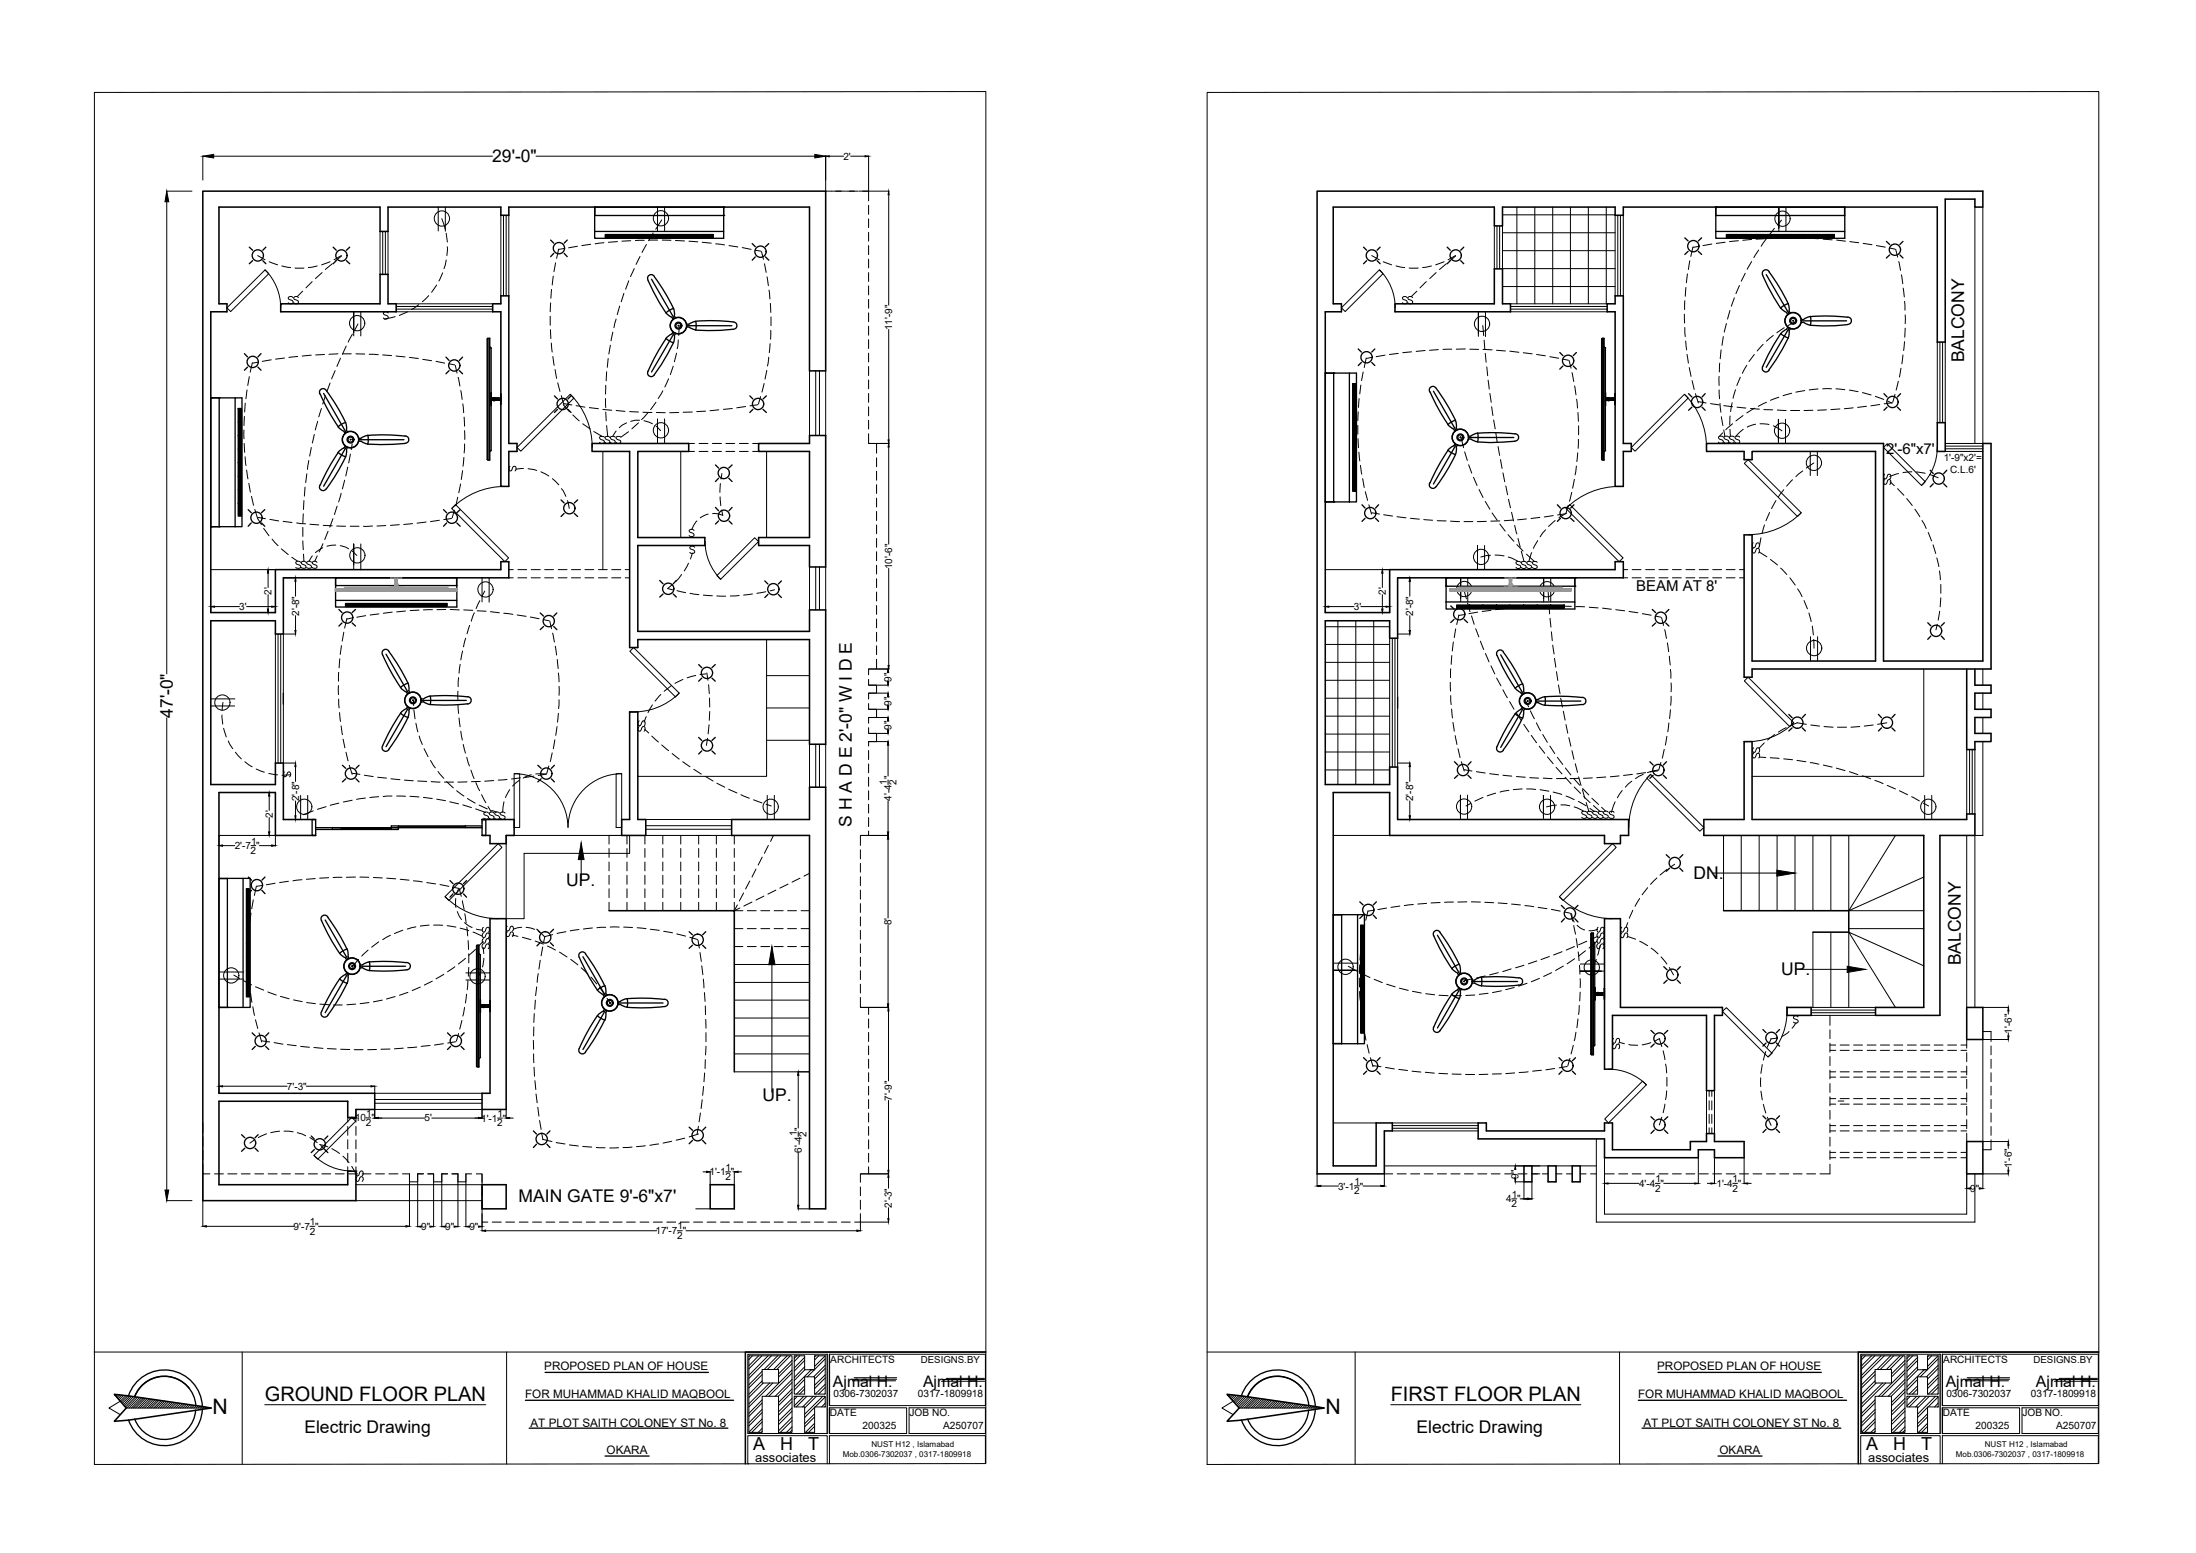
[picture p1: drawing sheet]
<svg xmlns="http://www.w3.org/2000/svg" width="420mm" height="297mm" viewBox="0 0 420 297" stroke-linecap="round" stroke-linejoin="round" font-family="sans-serif">
<defs><g id="words">
<g font-size="4.1">
<text x="40.7" y="270.5">N</text>
<text x="253.6" y="270.5">N</text>
</g>
<g font-size="4">
<text x="72" y="62.1">S</text>
<text x="121" y="141.1">S</text>
<text x="52.9" y="149.9">S</text>
<text x="91" y="180.6">S</text>
<text x="91" y="181.7">S</text>
<text x="304.4" y="180.6">S</text>
<text x="304.4" y="182.7">S</text>
<text x="308.7" y="180.6">S</text>
<text x="67" y="227.2">S</text>
</g>
<g font-size="3.8">
<text x="50.7" y="267.9">GROUND FLOOR PLAN</text>
<text x="266.1" y="267.9">FIRST FLOOR PLAN</text>
</g>
<g font-size="3.5">
<text x="359.1" y="92.8">S</text>
<text x="334.1" y="106.9">S</text>
<text x="334.1" y="105.8">S</text>
<text x="334.1" y="146">S</text>
<text x="95.6" y="179.2">S</text>
<text x="95.6" y="180.3">S</text>
<text x="307.3" y="201.8">S</text>
</g>
<g font-size="3.4">
<text x="144.1" y="277.3">A</text>
<text x="149.3" y="277.3">H</text>
<text x="154.6" y="277.3">T</text>
<text x="357.1" y="277.3">A</text>
<text x="362.2" y="277.3">H</text>
<text x="367.6" y="277.3">T</text>
</g>
<g font-size="3.3">
<text x="94.2" y="31.1">29'-0&quot;</text>
<text x="375.8" y="69.3" transform="rotate(-90 375.8 69.3)">BALCONY</text>
<text x="33.1" y="137.3" transform="rotate(-90 33.1 137.3)">47'-0&quot;</text>
<text x="163" y="158.1" transform="rotate(-90 163 158.1)">S H A D E 2'-0&quot; W I D E</text>
<text x="108.3" y="169.5">UP.</text>
<text x="324" y="168.1">DN.</text>
<text x="375.1" y="184.6" transform="rotate(-90 375.1 184.6)">BALCONY</text>
<text x="340.8" y="186.5">UP.</text>
<text x="145.9" y="210.6">UP.</text>
<text x="99.2" y="229.8">MAIN GATE 9'-6&quot;x7'</text>
<text x="58.2" y="274.1">Electric Drawing</text>
<text x="271" y="274.1">Electric Drawing</text>
</g>
<g font-size="3">
<text x="159.4" y="265.2">Ajmal H.</text>
<text x="176.6" y="265.2">Ajmal H.</text>
<text x="372.3" y="265.2">Ajmal H.</text>
<text x="389.5" y="265.2">Ajmal H.</text>
</g>
<g font-size="2.9">
<text x="360.9" y="86.8">2'-6&quot;x7'</text>
<text x="313" y="113.1">BEAM AT 8'</text>
</g>
<g font-size="2.5">
<text x="144.5" y="279.6">associates</text>
<text x="357.4" y="279.6">associates</text>
</g>
<g font-size="2.2">
<text x="104.1" y="262">PROPOSED PLAN OF HOUSE</text>
<text x="317.1" y="262">PROPOSED PLAN OF HOUSE</text>
<text x="100.5" y="267.4">FOR MUHAMMAD KHALID MAQBOOL</text>
<text x="313.4" y="267.4">FOR MUHAMMAD KHALID MAQBOOL</text>
<text x="101.5" y="272.9">AT PLOT SAITH COLONEY ST No. 8</text>
<text x="314.4" y="272.9">AT PLOT SAITH COLONEY ST No. 8</text>
<text x="116.1" y="278.1">OKARA</text>
<text x="329" y="278.1">OKARA</text>
</g>
<g font-size="1.9">
<text x="161.4" y="30.6">2'</text>
<text x="170.7" y="63.2" transform="rotate(-90 170.7 63.2)">11'-9&quot;</text>
<text x="371.9" y="88.2">1'-9&quot;x2'=</text>
<text x="373.1" y="90.5">C.L.6'</text>
<text x="52" y="113.8" transform="rotate(-90 52 113.8)">2'</text>
<text x="170.7" y="108.9" transform="rotate(-90 170.7 108.9)">10'-6&quot;</text>
<text x="265.2" y="113.8" transform="rotate(-90 265.2 113.8)">2'</text>
<text x="45.8" y="116.7">3'</text>
<text x="57.2" y="117.8" transform="rotate(-90 57.2 117.8)">2'-8&quot;</text>
<text x="259" y="116.7">3'</text>
<text x="270.4" y="117.8" transform="rotate(-90 270.4 117.8)">2'-8&quot;</text>
<text x="170.6" y="130.4" transform="rotate(-90 170.6 130.4)">9&quot;</text>
<text x="170.6" y="135" transform="rotate(-90 170.6 135)">9&quot;</text>
<text x="170.6" y="139.6" transform="rotate(-90 170.6 139.6)">9&quot;</text>
<text x="57.2" y="153.2" transform="rotate(-90 57.2 153.2)">2'-8&quot;</text>
<text x="169.7" y="150.1" transform="rotate(-90 169.7 150.1)">1</text>
<text x="170.6" y="153.2" transform="rotate(-90 170.6 153.2)">4'-4 &quot;</text>
<text x="171.5" y="150.1" transform="rotate(-90 171.5 150.1)">2</text>
<text x="270.4" y="153.2" transform="rotate(-90 270.4 153.2)">2'-8&quot;</text>
<text x="48" y="161.5">1</text>
<text x="52.2" y="156.4" transform="rotate(-90 52.2 156.4)">2'</text>
<text x="44.9" y="162.4">2'-7 &quot;</text>
<text x="47.9" y="163.4">2</text>
<text x="170.6" y="176.9" transform="rotate(-90 170.6 176.9)">8'</text>
<text x="384.9" y="197.7" transform="rotate(-90 384.9 197.7)">1'-6&quot;</text>
<text x="54.9" y="208.4">7'-3&quot;</text>
<text x="67.9" y="214.5">10 &quot;</text>
<text x="70" y="215.4">2</text>
<text x="70" y="213.6">1</text>
<text x="81.2" y="214.5">5'</text>
<text x="92.1" y="214.5">1'-1 &quot;</text>
<text x="95.2" y="215.4">2</text>
<text x="95.2" y="213.6">1</text>
<text x="170.6" y="210.5" transform="rotate(-90 170.6 210.5)">7'-9&quot;</text>
<text x="152.5" y="217.4" transform="rotate(-90 152.5 217.4)">1</text>
<text x="153.4" y="220.5" transform="rotate(-90 153.4 220.5)">6'-4 &quot;</text>
<text x="154.3" y="217.4" transform="rotate(-90 154.3 217.4)">2</text>
<text x="135.7" y="224.8">1'-1 &quot;</text>
<text x="138.8" y="225.7">2</text>
<text x="138.8" y="223.9">1</text>
<text x="256" y="227.5">3'-1 &quot;</text>
<text x="259.2" y="226.6">1</text>
<text x="290.6" y="225.4" transform="rotate(-90 290.6 225.4)">9&quot;</text>
<text x="313.6" y="227.1">4'-4 &quot;</text>
<text x="316.7" y="228">2</text>
<text x="316.7" y="226.1">1</text>
<text x="328.4" y="227.1">1'-4 &quot;</text>
<text x="331.5" y="228">2</text>
<text x="331.5" y="226.1">1</text>
<text x="377" y="228">9&quot;</text>
<text x="384.9" y="223.4" transform="rotate(-90 384.9 223.4)">1'-6&quot;</text>
<text x="170.6" y="231" transform="rotate(-90 170.6 231)">2'-3&quot;</text>
<text x="259.1" y="228.4">2</text>
<text x="288.2" y="230">4 &quot;</text>
<text x="289.2" y="230.9">2</text>
<text x="289.2" y="229.1">1</text>
<text x="56.2" y="235.2">9'-7 &quot;</text>
<text x="59.3" y="236.2">2</text>
<text x="59.3" y="234.3">1</text>
<text x="80.6" y="235.3">9&quot;</text>
<text x="85.2" y="235.3">9&quot;</text>
<text x="89.8" y="235.3">9&quot;</text>
<text x="125.4" y="236.1">17'-7 &quot;</text>
<text x="129.6" y="237">2</text>
<text x="129.6" y="235.1">1</text>
<text x="158.9" y="260.8">ARCHITECTS</text>
<text x="371.8" y="260.8">ARCHITECTS</text>
<text x="159.5" y="267.1">0306-7302037</text>
<text x="175.6" y="267.1">0317-1809918</text>
<text x="372.4" y="267.1">0306-7302037</text>
<text x="388.6" y="267.1">0317-1809918</text>
<text x="158.8" y="270.9">DATE</text>
<text x="165" y="273.3">200325</text>
<text x="174" y="270.9">JOB NO.</text>
<text x="180.5" y="273.4">A250707</text>
<text x="371.7" y="270.9">DATE</text>
<text x="378" y="273.3">200325</text>
<text x="387" y="270.9">JOB NO.</text>
<text x="393.4" y="273.4">A250707</text>
</g>
<g font-size="1.8">
<text x="176.2" y="260.7">DESIGNS.BY</text>
<text x="389.1" y="260.7">DESIGNS.BY</text>
</g>
<g font-size="1.5">
<text x="161.2" y="278.7">Mob.0306-7302037 , 0317-1809918</text>
<text x="166.7" y="276.8">NUST H12 , Islamabad</text>
<text x="374.2" y="278.7">Mob.0306-7302037 , 0317-1809918</text>
<text x="379.8" y="276.8">NUST H12 , Islamabad</text>
</g>
</g></defs>
<!-- layer: 0 -->
<g fill="none" stroke="#000" stroke-width=".19">
<path d="M18.1 17.7l170.5-.2v262.4l-170.5 .2zM231 17.7l170.6-.2v262.4l-170.6 .2zM31.9 36.6h4.8M31.9 38.6v90.3M38.8 29.8v4.6M40.9 29.9h53.3M102.6 29.9h53.3M158 29.8v6.7M158 36.6h3.7M158.7 29.9h2.7M161.8 36.6h2.4M162.8 29.9h2.7"/>
<path d="M164.4 36.6h1.8v1.8M165.1 36.6h5M166.2 29.8v6.7M166.2 39.3v1.7M170 37.2v21.2M290.2 39.6v18.5M293.7 39.6v18.5M297.1 39.6v18.5M300.5 39.6v18.5M303.9 39.6v18.5M307.3 39.6v18.5M377.9 39.6v45.2"/>
<path d="M379.4 39.6v45.2h-7.2M43.4 58.9l7.3-7.3 .7 .8-7.3 7.2zM50.7 51.6a10.3 10.3 0 0 1 3 7.3M72.7 44.3v8.2M73.2 44.3v8.2M73.7 44.3v8.2M74.2 44.3v8.2M75.8 59.6h18.5M75.8 58.1h18.5M75.8 59.1h18.5M75.8 58.6h18.5M95.8 41.2v15.4"/>
<path d="M96.3 41.2v15.4M96.8 41.2v15.4M97.4 41.2v15.4M166.2 41.9v1.6M166.2 44.4v1.7M166.2 47v1.7M166.2 49.6v1.7M166.2 52.1v1.7M166.2 54.7v1.7M166.2 57.3v1.7M166.2 59.8v1.7M263.9 51.6l.7 .8-7.2 7.2-.7-.7z"/>
<path d="M263.9 51.6a10.3 10.3 0 0 1 3 7.3M285.9 43.2v8.2M286.4 43.2v8.2M286.9 43.2v8.2M287.5 41.1h21.5M287.5 44.5h21.5M287.5 47.9h21.5M287.5 51.4h21.5M287.5 54.8h21.5M287.5 43.2v8.2M289 59.6h18.5M289 58.1h18.5"/>
<path d="M289 59.1h18.5M289 58.6h18.5M309 41.2v15.4M309.5 41.2v15.4M310 41.2v15.4M310.6 41.2v15.4M109.1 75.4l.7 .7-10.2 10.2-.7-.7zM109.1 75.4a14.4 14.4 0 0 1 4.2 10.2M154.9 70.9v12.4M156.1 70.9v12.4M156.8 70.9v12.4M158 70.9v12.4"/>
<path d="M166.2 62.4v1.7M166.2 65v1.7M166.2 67.5v1.7M166.2 70.1v1.7M166.2 72.7v1.7M166.2 75.3v1.6M166.2 77.8v1.7M170 63v21.1M322.3 75.4l.7 .7-10.2 10.2-.7-.7zM322.3 75.4a14.4 14.4 0 0 1 4.2 10.2M370.7 65.4v15.4M371.2 65.4v15.4"/>
<path d="M371.7 65.4v15.4M372.2 65.4v15.4M87.2 96.5l10.1 10.2-.7 .7-10.2-10.1zM96.6 93a14.4 14.4 0 0 0-10.2 4.2M115.3 86.3v22.7M130.2 86.3v16.5M131.8 84.8h1.1M131.8 86.3h1.1M133.8 84.8h1.7M133.8 86.3h1.7M136.3 84.8h1.7M136.3 86.3h1.7"/>
<path d="M138.9 84.8h1.7M138.9 86.3h1.7M141.5 84.8h1.7M141.5 86.3h1.7M144 84.8h1.1M144 86.3h1.1M146.7 86.3v16.5M166.2 83v1.8h1.5v1.9M166.2 84.8h3.9M166.2 80.4v1.7M167.7 87.6v1.7M167.7 90.1v1.7"/>
<path d="M167.7 92.7v1.7M167.7 95.3v1.7M167.7 97.8v1.8M170 85.5v18.6M300.3 96.5l10.2 10.2-.7 .7-10.2-10.1zM309.8 93a14.4 14.4 0 0 0-10.2 4.2M333.7 88.6l.8-.7 10.1 10.2-.7 .7zM344.6 98.1a14.4 14.4 0 0 1-10.1 4.2M360.4 85.6l.7-.7 7.3 7.2-.7 .8zM370.7 85.6a10.3 10.3 0 0 1-3.1 7.2M372.2 86.3h7.2M372.2 85.3h7.2"/>
<path d="M372.2 85.8h7.2M40.3 109h12.4M40.3 116v1.2M41 116h4.8M47.2 116h4.8M51.2 117.2h1.4M51.3 109.6v2.8M51.3 113.7v2.8M52.7 116v1.2M54.3 110.5h2.3M56.5 111.2v2.8M56.5 117.8v2.8"/>
<path d="M97.4 109h.8M97.4 110.5h.8M99.1 109h1.7M99.1 110.5h1.7M101.6 109h1.8M101.6 110.5h1.8M104.2 109h1.7M104.2 110.5h1.7M106.8 109h1.7M106.8 110.5h1.7M109.3 109h1.8M109.3 110.5h1.8"/>
<path d="M111.9 109h1.7M111.9 110.5h1.7M114.5 109h1.7M114.5 110.5h1.7M117 109h1.8M117 110.5h1.8M119.6 109h.9M119.6 110.5h.9M134.9 103.6a10.3 10.3 0 0 0 3 7.2M137.1 110.1l7.3-7.2 .7 .7-7.2 7.2zM154.9 108.4v8.3M156.1 108.4v8.3"/>
<path d="M156.8 108.4v8.3M158 108.4v8.3M167.7 100.4v1.7M167.7 103v1.7M167.7 105.5v1.8M167.7 108.1v1.7M167.7 110.7v1.7M167.7 113.2v1.8M167.7 115.8v1.7M167.7 118.4v1.7M170 108.7v18.6M253.6 109h12.3"/>
<path d="M253.6 119.9h12.3M253.6 116v1.2M254.2 116h4.9M256 118.7v31.4M259.4 118.7v31.4M260.4 116h4.8M262.8 118.7v31.4M264.5 109.6v2.8M264.5 113.7v2.8M265.9 116v1.2h-1.5M267.4 110.5h2.4M269.7 111.2v2.8"/>
<path d="M269.7 117.8v2.8M310.6 109h.8M310.6 110.5h.8M312.3 109h1.7M312.3 110.5h1.7M314.9 109h1.7M314.9 110.5h1.7M317.4 109h1.7M317.4 110.5h1.7M320 109h1.7M320 110.5h1.7M322.6 109h1.7"/>
<path d="M322.6 110.5h1.7M325.1 109h1.7M325.1 110.5h1.7M327.7 109h1.7M327.7 110.5h1.7M330.3 109h1.7M330.3 110.5h1.7M332.8 109h.9M332.8 110.5h.9M31.9 137.3v90.3M52.7 121.3v24.7M53.2 121.3v24.7"/>
<path d="M53.7 121.3v24.7M54.2 121.3v24.7M54.3 121.3h2.3M121.2 123.9l8.7 8.7-.7 .7-8.7-8.7zM130 132.6a12.3 12.3 0 0 1-9.6 3.5M146.7 122.3v26.2h-24.7M146.7 135.4h8.2M146.7 129.2h8.2M166.2 129.9v1.1h1.5v1.6h-1.5v1.1M166.2 134.6v1.1h1.5v1.5h-1.5v1.1M166.2 139.2v1.1h1.5v1.5h-1.5v.9M166.2 128h3.9"/>
<path d="M166.2 131h3.8M166.2 132.6h3.8M166.2 135.7h3.8M166.2 137.2h3.8M167.7 126.1v1.9h-1.5v1.1M167.7 120.9v1.8M167.7 123.5v1.7M169.9 133.3h.1M169.9 128.6v.1M169.9 130.3v.1M169.9 134.9v.1M169.9 137.9v.1"/>
<path d="M169.9 139.6h.1M253.6 123.3h12.3M253.6 126.7h12.3M253.6 130.1h12.3M253.6 133.5h12.3M253.6 137h12.3M265.9 122.1v24.6M266.4 122.1v24.6M266.9 122.1v24.6M267.4 122.1v24.6M267.4 121.3h2.4M333.7 130.2l.8-.7 8.7 8.7-.8 .8z"/>
<path d="M343.2 138.2a12.3 12.3 0 0 1-9.6 3.6M368.1 128v20.5h-32.9M379.4 128v3M379.4 132.6v3.1M379.4 137.2v3.1M41.9 159.8h10.8M41.9 159.8v2M51.5 151.6h1.1M51.5 152.3v2.7M51.5 156.4v2.7M52.7 159.8v2M54.9 156.7h-.7h3.6"/>
<path d="M56.5 153.2v2.8M58.7 156.7h1.7M92.2 159.8h.1M92.9 156.7h1.1M94.8 156.7h1.7M97.4 156.7h1M98.4 148h1v10.3h-1zM98.4 148a10.3 10.3 0 0 1 10.3 10.2 10.3 10.3 0 0 1 10.3-10.2M116.5 159.8v1.6M117.9 148h1v10.3h-1zM120.5 159.8v3.4h-20.2v12.5M123.4 159.8v1.6"/>
<path d="M123.6 159.8h16.4M123.6 156.7h16.4M123.6 158.6h16.4M123.6 157.9h16.4M126.8 159.8v1.6M130.2 159.8v1.6M133.7 159.8v1.6M137.1 159.8v1.6M140.5 159.8v1.6M146.7 141.6h8.2M148 159.8l-.6 1.1M154.9 142.4v8.2"/>
<path d="M156.1 142.4v8.2M156.8 142.4v8.2M158 142.4v8.2M164.7 159.8h5.3M166.2 158.9v.9h-1.6v1.9M166.2 143.5v1.8M166.2 146.1v1.7M166.2 148.7v1.7M166.2 151.2v1.8M166.2 153.8v1.7M166.2 156.4v1.7M166.2 140.3h3.8"/>
<path d="M166.2 141.8h3.8M169.9 142.5v5.9M169.9 149.2v.9M169.9 153.2v5.9M253.6 140.4h12.3M253.6 143.8h12.3M253.6 147.3h12.3M255.1 159.8h10.8M267.4 156.7h2.4M267.4 146h2.4M269.7 146.6v2.9M269.7 153.2v2.8"/>
<path d="M315.1 148.8l.7-.7 10.2 10.2-.8 .7zM315.9 148.1a14.4 14.4 0 0 0-4.3 10.1M329.8 159.8v14.4M333.1 159.8v14.4M336.6 159.8v14.4M340 159.8v14.4M343.4 159.8v14.4M346.9 159.8v14.4M350.3 159.8v14.4M353.7 159.8v14.4h14.4M362.7 159.8l-9 14.4 14.4-6.4M376.3 143.4v12.3"/>
<path d="M376.3 159.8v32.9M376.8 143.4v12.3M377.3 143.4v12.3M377.9 143.4v12.3M379.4 141.8v18h-1.5v32.9M42.6 161.7h2.3M48 161.7h.9M49.6 161.7h2.4M85.1 171.5l10.2-10.1 .7 .7-10.1 10.1zM85.2 171.5a14.4 14.4 0 0 0 10.1 4.2M111.2 164.4v4M116.5 162.3v1.7"/>
<path d="M116.5 164.9v1.7M116.5 167.4v1.7M116.5 170v1.7M116.5 172.6v1.6M120 161.4v-1.6h-23.2v15.9M120 162.3v1.7M120 164.9v1.7M120 167.4v1.7M120 170v1.7M120 172.6v1.6M123.4 162.3v1.7M123.4 164.9v1.7"/>
<path d="M123.4 167.4v1.7M123.4 170v1.7M123.4 172.6v1.6M126.8 162.3v1.7M126.8 164.9v1.7M126.8 167.4v1.7M126.8 170v1.7M126.8 172.6v1.6M130.2 162.3v1.7M130.2 164.9v1.7M130.2 167.4v1.7M130.2 170v1.7"/>
<path d="M130.2 172.6v1.6M133.7 162.3v1.7M133.7 164.9v1.7M133.7 167.4v1.7M133.7 170v1.7M133.7 172.6v1.6M137.1 162.3v1.7M137.1 164.9v1.7M137.1 167.4v1.7M137.1 170v1.7M137.1 172.6v1.6M140.5 162.3v1.7"/>
<path d="M140.5 164.9v1.7M140.5 167.4v1.7M140.5 170v1.7M140.5 172.6v1.6M140.5 174.2h1.6M140.5 177.6h1.6M141.1 173.1l-.6 1.1M141.5 173.7l-1 .5M142.3 170.8l-.8 1.5M143 174.2h1.7M143 177.6h1.7M143.5 168.5l-.9 1.5"/>
<path d="M143.9 172.5l-1.6 .8M144.6 166.2l-.7 1.6M145.6 174.2h1.7M145.6 177.6h1.7M145.8 163.9l-.7 1.6M146.2 171.4l-1.6 .8M147 161.7l-.8 1.5M148.1 174.2h1.7M148.1 177.6h1.7M148.4 170.3l-1.5 .7M150.7 174.2h1.7M150.7 177.6h1.7"/>
<path d="M150.8 169.1l-1.6 .8M153.1 168l-1.6 .7M153.3 174.2h1.6M153.3 177.6h1.6M154.9 167l-1.1 .6M164.6 162.5v1.8M164.6 165.1v1.7M164.6 167.7v1.7M164.6 170.3v1.7M164.6 172.8v1.7M164.6 175.4v1.7M164.6 178v1.6"/>
<path d="M169.9 160.5v15.1M169.9 176.9v15.1M298.4 171.5a14.4 14.4 0 0 0 10.1 4.2M308.5 161.4l.7 .7-10.1 10.1-.7-.7zM327.6 167h13.4M346.9 178.3v14.4M350.3 178.3v14.4M353.7 177.6h14.4M353.7 178.3v14.4M140.5 181h1.6M140.5 184.5h14.4M140.5 187.9h14.4"/>
<path d="M140.5 191.3h14.4M140.5 194.7h14.4M140.5 198.1h14.4M143 181h1.7M145.6 181h1.7M147.7 183.4v25.5M148.1 181h1.7M150.7 181h1.7M153.3 181h1.6M164.6 190.8v1.9h1.6v1.3M164.6 180.5v1.7M164.6 183.1v1.7"/>
<path d="M164.6 185.7v1.7M164.6 188.2v1.7M164.7 192.7h5.3M166.2 194.9v1.7M166.2 197.5v1.7M170 193.4v13.3M329.6 193.4l.7-.7 8.7 8.8-.7 .7zM341.9 192.6a12.3 12.3 0 0 1-3.6 9.6M344.3 185.4h10.2M346.5 194.2h12.3M346.5 193.7h12.3M346.5 192.7h12.3"/>
<path d="M346.5 193.2h12.3M350.1 194.2v1.9M350.1 197v1.7M350.1 199.5v1.7M350.1 199.9h1.1M352.1 199.9h1.7M354.7 199.9h1.6M357.2 199.9h1.7M359.8 199.9h1.7M362.4 199.9h1.7M364.9 199.9h1.7M367.5 199.9h1.7"/>
<path d="M368.1 184.7l-14.4-6.4 9 14.4M370.1 199.9h1.7M372.6 199.9h1.7M375.2 199.9h1.1M376.3 198.8v1.7M379.4 197.3h1.5v1.9M379.4 198.8v19.5M379.4 192.7h4.9M379.4 198.8h4.9M384.2 193.4v.6M384.2 197.6v.5M38.8 214.8v1.8"/>
<path d="M38.8 217.5v1.7M41.9 207.7v1.4M42.6 207.8h12.3M58.6 207.8h12.4M66.5 213.7v.9M66.5 215.5v1.7M66.5 218v1.7M66.7 213.9h.7M67.3 213.7l.8 .7-7.3 7.3-.7-.7zM68.1 212.2v2.4M68.1 215.5v1.7M68.1 218v1.7"/>
<path d="M70 213.8h.9M71.7 213.9v-1.7h20.5v1.7M71.7 211h20.5M71.7 207.7v1.4h20.5M71.7 210.3h20.5M72.4 213.9h8.9M82.6 213.9h9M95.2 213.9h.9M96.8 212.2v1.7M97.5 213.9h.7M140.5 201.6h14.4M140.5 205h14.4"/>
<path d="M152.7 205.7v10.1M152.7 216.5v.9M166.2 200.1v1.6M166.2 202.6v1.7M166.2 205.2v1.7M166.2 207.8v1.7M166.2 210.3v1.7M166.2 212.9v1.7M166.2 215.5v1.7M166.2 218v1.7M170 210.5v13.3M255.1 214.8h8.2"/>
<path d="M266.4 216.3h16.4M266.4 215.8h16.4M266.4 214.8h16.4M266.4 215.3h16.4M305.4 217.8v16h72.5v-9.3M307 214l7.3-7.2 .7 .7-7.3 7.3zM307.8 204.5a10.3 10.3 0 0 1 7.2 3M326.5 208.6v8.2M327 208.6v1.1M327 210.6v1.7M327 213.1v1.8M327 215.7v1.1"/>
<path d="M327.5 208.6v1.1M327.5 210.6v1.7M327.5 213.1v1.8M327.5 215.7v1.1M328 208.6v8.2M350.1 205h1.1M350.1 202.1v1.7M350.1 204.7v1.7M350.1 207.2v1.7M350.1 209.8v1.7M350.1 212.4v1.7M350.1 215v1.6"/>
<path d="M350.1 217.5v1.7M350.1 216.3h1.1M350.1 215.3h1.1M350.1 211.2h1.1M350.1 210.1h1.1M350.1 206h1.1M350.1 200.9h1.1M351.7 210.6h1.1M352.1 205h1.7M352.1 216.3h1.7M352.1 215.3h1.7M352.1 211.2h1.7"/>
<path d="M352.1 210.1h1.7M352.1 206h1.7M352.1 200.9h1.7M354.7 205h1.6M354.7 216.3h1.6M354.7 215.3h1.6M354.7 211.2h1.6M354.7 210.1h1.6M354.7 206h1.6M354.7 200.9h1.6M357.2 205h1.7M357.2 216.3h1.7"/>
<path d="M357.2 215.3h1.7M357.2 211.2h1.7M357.2 210.1h1.7M357.2 206h1.7M357.2 200.9h1.7M359.8 205h1.7M359.8 216.3h1.7M359.8 215.3h1.7M359.8 211.2h1.7M359.8 210.1h1.7M359.8 206h1.7M359.8 200.9h1.7"/>
<path d="M362.4 205h1.7M362.4 216.3h1.7M362.4 215.3h1.7M362.4 211.2h1.7M362.4 210.1h1.7M362.4 206h1.7M362.4 200.9h1.7M364.9 205h1.7M364.9 216.3h1.7M364.9 215.3h1.7M364.9 211.2h1.7M364.9 210.1h1.7"/>
<path d="M364.9 206h1.7M364.9 200.9h1.7M367.5 205h1.7M367.5 216.3h1.7M367.5 215.3h1.7M367.5 211.2h1.7M367.5 210.1h1.7M367.5 206h1.7M367.5 200.9h1.7M370.1 205h1.7M370.1 216.3h1.7M370.1 215.3h1.7"/>
<path d="M370.1 211.2h1.7M370.1 210.1h1.7M370.1 206h1.7M370.1 200.9h1.7M372.6 205h1.7M372.6 216.3h1.7M372.6 215.3h1.7M372.6 211.2h1.7M372.6 210.1h1.7M372.6 206h1.7M372.6 200.9h1.7M375.2 205h1.1"/>
<path d="M375.2 216.3h1.1M375.2 215.3h1.1M375.2 211.2h1.1M375.2 210.1h1.1M375.2 206h1.1M375.2 200.9h1.1M376.3 201.3v1.8M376.3 203.9v1.7M376.3 206.4v1.8M376.3 209v1.8M376.3 211.6v1.7M376.3 214.2v1.7"/>
<path d="M376.3 216.7v1.6M379.4 218.3h4.9M380.9 200.1v1.6M380.9 202.6v1.7M380.9 205.2v1.7M380.9 207.8v1.7M380.9 210.3v1.7M380.9 212.9v1.7M380.9 215.5v1.7M380.9 218v1.9h-1.5M384.2 219.1v.6M31.9 229.6h4.8"/>
<path d="M38.8 222.7v1.8h1.4M38.8 220.1v1.7M38.8 224.6v10M39.5 234.6h16.7M41 224.5h1.7M43.6 224.5h1.7M46.2 224.5h1.7M48.8 224.5h1.6M51.3 224.5h1.7M53.9 224.5h1.7M56.5 224.5h1.7M59 224.5h1.7"/>
<path d="M59.3 234.6h.9M60.1 221a10.3 10.3 0 0 0 7.2 3M60.9 234.6h16.8M61.6 224.5h1.7M64.2 224.5h1.7M66.5 220.6v1.7M68.1 229.6h24.1M68.1 226.6h24.1M68.1 220.6v1.7M71.9 224.5h1.7M74.4 224.5h1.7M77 224.5h1.3v10.1"/>
<path d="M78.3 226h1.6M80.6 234.6h.1M81 224.5h-1.1v10.2M81.9 224.5h1.1v10.2M82.2 234.6h.1M83 226h1.5M85.2 234.6h.1M85.6 224.5h-1.1v10.2M86.5 224.5h1.1v10.2M86.9 234.6h.1M87.6 226h1.5M89.8 234.6h.1"/>
<path d="M90.2 224.5h-1.1v10.2M91.1 224.5h1.1v1.6M91.5 234.6h.1M92.2 232.1v1.7h1.1M92.2 224.6v10.8M92.9 235.4h32.7M94.2 233.8h1.7M96.8 233.8h1.7M99.3 233.8h1.7M101.9 233.8h1.7M104.5 233.8h1.7M107 233.8h1.7"/>
<path d="M109.6 233.8h1.7M112.2 233.8h1.7M114.8 233.8h1.6M117.3 233.8h1.7M119.9 233.8h1.7M122.5 233.8h1.6M125 233.8h1.7M127.6 233.8h1.7M129.6 235.4h.9M130.2 233.8h1.7M131.3 235.4h32.6M132.7 233.8h1.7"/>
<path d="M133.1 231.2h2.8M134.5 224.1h.7M135.3 233.8h1.7M135.9 224.1v2.5M137.9 233.8h1.7M138.8 224.1h1M140.4 233.8h1.7M140.5 224.1v2.5M141.2 224.1h.7M143 233.8h1.7M145.6 233.8h1.7M148.1 233.8h1.7"/>
<path d="M150.7 233.8h1.7M152.7 231.2h2.2M152.7 220.5v10M153.3 233.8h1.7M155.8 233.8h1.8M158.4 233.8h1.7M161 233.8h1.7M164.6 232.1v1.7h-1.1M164.6 227v1.7M164.6 229.6v1.7M164.6 233.8v1.6M164.7 224.5h5.3"/>
<path d="M164.7 233.8h5.3M166.2 223.2v1.3h-1.6v1.6M166.2 220.6v1.7M170 225.2v2.1M170 231v2.1M252 224.6v2.3M252.7 226.9h3.4M259.2 226.8h.9M260.8 226.9h3.4M264.9 224.5h1.6M264.9 223h31.3M264.9 224.6v2.3"/>
<path d="M267.3 224.5h1.8M269.9 224.5h1.7M272.5 224.5h1.7M275 224.5h1.8M277.6 224.5h1.7M280.2 224.5h1.7M282.7 224.5h1.8M285.3 224.5h1.7M287.9 224.5h1.7M289.2 229.3h1M289.8 226h1.7M289.9 223.7h.1"/>
<path d="M289.9 225.3v.1M290.4 224.5h1.8M290.9 229.3h.7M291.6 226.1v3.3M292.3 229.3h.1M293 224.5h1.6M293.1 226.1v3.3M295.1 224.5h1.1M297.7 224.5h1.2M297.7 223h3.1M299.7 224.5h1.1M302.3 224.5h1.2"/>
<path d="M302.3 223h3.1M304.3 224.5h1.1M307 224.5h1.8M307 221.4v10.8h69.3v-7.7M307.7 226.3h5.9M309.7 224.5h1.7M312.3 224.5h1.7M314.9 224.5h1.7M316.7 226.3h.9M317.4 224.5h1.7M318.3 226.3h6M320 224.5h1.7"/>
<path d="M322.6 224.5h1.7M324.9 221.5v4.9M325.1 224.5h1.7M326.7 226.3h.6M327.7 224.5h1.7M328 221.5v4.9M330.3 224.5h1.7M331.5 226.3h.9M332.8 224.5h1.7M333.7 221.5v4.9M334.4 226.3h.7M335.4 224.5h1.7"/>
<path d="M338 224.5h1.7M340.5 224.5h1.8M343.1 224.5h1.7M345.7 224.5h1.7M350.1 220.1v1.7M350.1 222.7v1.8h-1.9M350.1 221.4h1.1M350.1 220.4h1.1M352.1 221.4h1.7M352.1 220.4h1.7M354.7 221.4h1.6M354.7 220.4h1.6"/>
<path d="M357.2 221.4h1.7M357.2 220.4h1.7M359.8 221.4h1.7M359.8 220.4h1.7M362.4 221.4h1.7M362.4 220.4h1.7M364.9 221.4h1.7M364.9 220.4h1.7M367.5 221.4h1.7M367.5 220.4h1.7M370.1 221.4h1.7M370.1 220.4h1.7"/>
<path d="M372.6 221.4h1.7M372.6 220.4h1.7M375.2 221.4h1.1M375.2 220.4h1.1M377 227.3h.1M378.7 227.3h.1M379.4 224.6v2.8M379.4 224.5h4.9M384.2 223.2v.6M18 258.6h170.6M46.3 258.6v21.5M96.9 258.6v21.4"/>
<path d="M143.3 259.3h8.2v14.7h-2.5v-6.9h-3.2v6.9h-2.5zM143.4 259.3l-.1 .1M144 259.3l-.7 .7M145.1 259.3l-1.8 1.9M145.8 259.3l-2.5 2.5M147 259.3l-3.7 3.7M147.6 259.3l-4.3 4.3M148.8 259.3l-2.6 2.6M149.4 259.3l-2.6 2.6M150.6 259.3l-2.6 2.6M151.2 259.3l-2.6 2.6M152.4 259.3l-.4 .5"/>
<path d="M153 259.3l-1 1.1M154 259.6l-2 2M156.1 259.3l-.2 .2M156.7 259.3l-.8 .8M157.9 259.3v7.3h-2v-3.3h-1.9v3.3h-2v-7.3h2v2.7M157.9 259.3h-2v2.7h-1M157.9 259.3l-2 2.1M157.9 259.9l-2 2M158.3 259h-15.2v15.2h15.2M158.7 259h29.8v9.8h-29.8M231 258.6h170.5M259.3 258.6v21.5"/>
<path d="M309.9 258.6v21.4M356.2 259.3h8.3v14.7h-2.6v-6.9h-3.1v6.9h-2.6zM356.3 259.3l-.1 .1M356.9 259.3l-.7 .7M358.1 259.3l-1.9 1.9M358.7 259.3l-2.5 2.5M359.9 259.3l-3.7 3.7M360.5 259.3l-4.3 4.3M361.7 259.3l-2.6 2.6M362.3 259.3l-2.6 2.6M363.5 259.3l-2.6 2.6M364.1 259.3l-2.5 2.6"/>
<path d="M365.4 259.3l-.5 .5M366 259.3l-1.1 1.1M366.9 259.6l-2 2M369 259.3l-.2 .2M369.6 259.3l-.8 .8M370.8 259.3v7.3h-2v-3.3h-1.9v3.3h-2v-7.3h2v2.7h1.9M370.8 259.3h-2v2.7h-.9M370.8 259.3l-2 2.1M370.8 259.9l-2 2M371.2 259h-15.2v15.2M371.6 259h29.9v9.8h-29.9M22.1 266.7l-.1 .2"/>
<path d="M22.5 266.8l-.3 .3M22.9 266.8l-.5 .5M23.3 266.9l-.7 .6M23.7 266.9l-.9 .8M24.1 266.9l-1.1 1.1-2.1 1.3 2.1 1.3M24.2 269.3h16.2M24.5 267l-1.3 1.2M24.8 267l-1.4 1.4M25.2 267.1l-1.6 1.6M25.6 267.1l-1.8 1.8M25.9 267.2l-1.9 1.9M26.3 267.2l-2.1 2.1"/>
<path d="M26.7 267.3l-2 2M27.1 267.4l-2 1.9M27.5 267.4l-2 1.9M27.8 267.4l-1.9 1.9M28.2 267.5l-1.8 1.8M28.6 267.6l-1.8 1.7M28.9 267.6l-1.7 1.7M29.3 267.7l-1.6 1.6M29.7 267.7l-1.6 1.6M30.1 267.8l-1.6 1.5M30.4 267.8l-1.5 1.5M30.8 267.9l-1.4 1.4"/>
<path d="M31.2 268l-1.4 1.3M31.5 268l-1.2 1.3M31.9 268l-1.2 1.3M32.3 268.1l-1.2 1.2M32.7 268.2l-1.2 1.1M33 268.2l-1.1 1.1M33.4 268.3l-1 1M33.8 268.3l-1 1M34.1 268.4l-.8 .9M34.5 268.4l-.8 .9M34.9 268.5l-.8 .8M35.3 268.5l-.8 .8"/>
<path d="M35.7 268.6l-.7 .7M36 268.7l-.6 .6M36.4 268.7l-.6 .6M36.8 268.8l-.5 .5M37.2 268.8l-.6 .5M37.5 268.9l-.4 .4M37.9 268.9l-.4 .4M38.3 269l-.3 .3M38.6 269l-.2 .3M39 269.1l-.2 .2M39.4 269.1l-.1 .2M39.8 269.2l-.1 .1"/>
<path d="M40.2 269.3h-.1M50.7 268.7h42.2M143.1 280v-5.4h15.2v5.4M143.1 280h.1M145.8 261.9h3.2v2.6h-3.2zM145.8 262.3l-2.5 2.6M145.8 264.1l-2.5 2.6M145.8 267.7l-2.5 2.6M145.8 269.6l-2.5 2.5M145.8 271.4l-2.5 2.5M145.8 273.2l-.7 .8M145.8 262.9l-2.5 2.6"/>
<path d="M145.8 268.3l-2.5 2.6M145.8 270.2l-2.5 2.5M145.8 272l-2 2M145.8 273.8l-.1 .2M146 264.5l-2.7 2.8M147.3 264.5l-4 4M147.9 264.5l-4.6 4.6M151.5 260.2l-2.5 2.6M151.5 262l-5 5.1M151.5 263.8l-3.2 3.3M151.5 265.7l-2.5 2.6M151.5 267.5l-2.5 2.5"/>
<path d="M151.5 269.3l-2.5 2.6M151.5 271.1l-2.5 2.6M151.5 272.9l-1 1.1M151.5 260.8l-2.5 2.6M151.5 262.6l-4.4 4.5M151.5 264.4l-2.6 2.7M151.5 266.3l-2.5 2.5M151.5 268.1l-2.5 2.6M151.5 269.9l-2.5 2.6M151.5 271.7l-2.2 2.3M151.5 273.5l-.4 .5M152 267.1h.1"/>
<path d="M152 267.1h5.9v2h-2v4.9h-1.9v-4.9h-2zM152.6 267.1l-.6 .6M153.8 267.1l-1.8 1.8M154 261.4l-2 2.1M154 265.1l-1.6 1.5M154 260.2l-2 2M154 262h1.8l-1.3 1.3M154 263.8l-2 2.1M154 265.7l-1 .9M154 262l-2 2.1M154.4 267.1l-2.1 2M155.2 262l-3.2 3.2"/>
<path d="M155.6 267.1l-2 2M155.9 270.4l-1.9 1.9M155.9 272.2l-1.8 1.8M155.9 269.2l-1.9 1.9M155.9 271l-1.9 1.9M155.9 272.8l-1.2 1.2M156.2 267.1l-2.2 2.2M157.4 267.1l-3.4 3.4M157.9 261.1l-2.2 2.2M157.9 263l-2 2M157.9 264.8l-1.9 1.8M157.9 266.6h-.1"/>
<path d="M157.9 268.4l-.7 .7M157.9 261.7l-2 2.1M157.9 263.6l-2 2M157.9 265.4l-1.3 1.2M157.9 267.2l-1.9 1.9M157.9 269l-.1 .1M158.7 269.3h14.8v4.9h-14.8M163.1 264.1h8.3M163.3 263.8h8.3M163.4 263.5h8.2M173.9 269.3h14.6v4.9h-14.6zM180.1 264.2h8.3"/>
<path d="M180.4 263.8h8M181.1 263.6h7.3M188.5 279.9v-5.3h-29.8v5.4M235.1 266.7l-.2 .2M235.4 266.8l-.3 .3M235.8 266.8l-.5 .5M236.2 266.9l-.7 .6M236.6 266.9l-.9 .8M237 266.9l-1 1.1-2.2 1.3 2.2 1.3M237.1 269.3h16.3M237.4 267l-1.3 1.2M237.7 267l-1.4 1.4"/>
<path d="M238.1 267.1l-1.6 1.6M238.5 267.1l-1.7 1.8M238.9 267.2l-1.9 1.9M239.3 267.2l-2.1 2.1M239.6 267.3l-2 2M240 267.4l-1.9 1.9M240.4 267.4l-2 1.9M240.7 267.4l-1.8 1.9M241.1 267.5l-1.8 1.8M241.5 267.6l-1.8 1.7M241.9 267.6l-1.7 1.7M242.3 267.7l-1.7 1.6"/>
<path d="M242.6 267.7l-1.6 1.6M243 267.8l-1.5 1.5M243.4 267.8l-1.5 1.5M243.7 267.9l-1.4 1.4M244.1 268l-1.4 1.3M244.5 268l-1.3 1.3M244.8 268l-1.2 1.3M245.2 268.1l-1.2 1.2M245.6 268.2l-1.1 1.1M245.9 268.2l-1 1.1M246.3 268.3l-1 1M246.7 268.3l-1 1"/>
<path d="M247.1 268.4l-.9 .9M247.5 268.4l-.9 .9M247.8 268.5l-.8 .8M248.2 268.5l-.7 .8M248.6 268.6l-.7 .7M248.9 268.7l-.6 .6M249.3 268.7l-.6 .6M249.7 268.8l-.5 .5M250.1 268.8l-.5 .5M250.5 268.9l-.5 .4M250.9 268.9l-.4 .4M251.2 269l-.3 .3"/>
<path d="M251.6 269l-.3 .3M252 269.1l-.3 .2M252.3 269.1l-.1 .2M252.7 269.2l-.1 .1M253.1 269.3h-.1M266.1 268.7h36.4M356 280v-5.4h15.2v5.4M356 274.2h15.2M358.8 261.9h3.1v2.6h-3.1zM358.8 262.3l-2.6 2.6M358.8 264.1l-2.6 2.6M358.8 267.7l-2.6 2.6"/>
<path d="M358.8 269.6l-2.6 2.5M358.8 271.4l-2.6 2.5M358.8 273.2l-.8 .8M358.8 262.9l-2.6 2.6M358.8 268.3l-2.6 2.6M358.8 270.2l-2.6 2.5M358.8 272l-2 2M358.8 273.8l-.2 .2M359 264.5l-2.8 2.8M360.2 264.5l-4 4M360.8 264.5l-4.6 4.6M364.5 260.2l-2.6 2.6"/>
<path d="M364.5 262l-5.1 5.1M364.5 263.8l-3.2 3.3M364.5 265.7l-2.6 2.6M364.5 267.5l-2.6 2.5M364.5 269.3l-2.6 2.6M364.5 271.1l-2.6 2.6M364.5 272.9l-1.1 1.1M364.5 260.8l-2.6 2.6M364.5 262.6l-4.5 4.5M364.5 264.4l-2.6 2.7M364.5 266.3l-2.6 2.5M364.5 268.1l-2.6 2.6"/>
<path d="M364.5 269.9l-2.6 2.6M364.5 271.7l-2.3 2.3M364.5 273.5l-.5 .5M364.9 267.1h5.9v2h-2v4.9h-1.9v-4.9h-2zM364.9 267.1h.1M365.5 267.1l-.6 .6M366.7 267.1l-1.8 1.8M366.9 261.4l-2 2.1M366.9 265.1l-1.6 1.5M366.9 260.2l-2 2M366.9 263.8l-2 2.1M366.9 265.7l-1 .9"/>
<path d="M366.9 262l-2 2.1M367.3 267.1l-2 2M368.2 262l-3.3 3.2M368.5 267.1l-2 2M368.8 262l-1.4 1.3M368.8 270.4l-1.9 1.9M368.8 272.2l-1.7 1.8M368.8 269.2l-1.9 1.9M368.8 271l-1.9 1.9M368.8 272.8l-1.1 1.2M369.1 267.1l-2.2 2.2M370.3 267.1l-3.4 3.4"/>
<path d="M370.8 261.1l-2.2 2.2M370.8 263l-2 2M370.8 264.8l-1.9 1.8M370.8 266.6h-.1M370.8 268.4l-.7 .7M370.8 261.7l-2 2.1M370.8 263.6l-2 2M370.8 265.4l-1.2 1.2M370.8 267.2l-1.9 1.9M370.8 269l-.1 .1M371.6 269.3h14.8v4.9h-14.8M376 264.1h8.3"/>
<path d="M376.2 263.8h8.3M376.4 263.5h8.1M386.9 269.3h14.6v4.9h-14.6zM393.1 264.2h8.2M393.3 263.8h8M394 263.6h7.3M401.5 279.9v-5.3h-29.9v5.4"/>
</g>
<g fill="#000" stroke="#000" stroke-width=".19">
<path d="M31.9 36.6l.4 2h-.7zM38.8 29.9l2.1-.4v.7zM155.9 29.5l2.1 .4-2.1 .3zM158 29.9l.7-.1v.2zM165.5 29.8l.7 .1-.7 .1zM170 36.6l.1 .6h-.2zM169.9 84.1h.2l-.1 .7zM170 84.8l.1 .7h-.2zM40.3 116l.7-.1v.2zM51.2 116.5h.2l-.1 .7zM51.3 109l.1 .6h-.2zM52 115.9l.7 .1-.7 .1z"/>
<path d="M56.5 110.5l.1 .7h-.2zM253.6 116l.6-.1v.2zM264.4 116.5h.2l-.1 .7zM264.5 109l.1 .6h-.2zM265.2 115.9l.7 .1-.7 .1zM269.7 110.5l.2 .7h-.3zM56.4 120.6h.2l-.1 .7zM169.8 130.4h.2l-.1 .6zM169.9 128l.1 .6h-.2zM169.9 132.6l.1 .7h-.2zM169.8 135h.2l-.1 .7zM169.9 137.2l.1 .7h-.2z"/>
<path d="M169.8 139.6h.2l-.1 .7zM169.9 127.3h.2l-.1 .7zM269.6 120.6h.3l-.2 .7zM51.4 159.1h.2l-.1 .7zM51.5 151.6l.1 .7h-.2zM56.4 156h.2l-.1 .7zM169.9 141.8l.1 .7h-.2zM169.8 159.1h.2l-.1 .7zM269.7 146l.2 .6h-.3zM269.6 156h.3l-.2 .7zM41.9 161.7l.7-.1v.3zM52 161.6l.7 .1-.7 .2z"/>
<path d="M111.2 161.2l.5 3.2h-1.1zM169.9 159.8l.1 .7h-.2zM340 166.4l3.4 .6-3.4 .6zM147.7 181l.6 3.5h-1.2zM169.8 192h.2l-.1 .7zM170 192.7l.1 .7h-.2zM353.4 184.8l3.5 .6-3.5 .6zM384.2 192.7l.2 .7h-.2zM384.2 198.1h.2l-.2 .7zM41.9 207.8l.7-.1v.2zM67.4 213.7l.7 .2h-.7zM71 207.7l.7 .1-.7 .1z"/>
<path d="M71.7 213.9l.7-.2v.2zM91.6 213.7l.6 .2h-.6zM96.8 213.9l.7-.2v.2zM152.7 205l.2 .7h-.3zM384.2 218.3l.2 .8h-.2zM31.6 227.6h.7l-.4 2zM38.8 234.6l.7-.2v.3zM77.7 234.4l.6 .2-.6 .1zM79.9 234.6l.7-.1v.2zM82.3 234.5l.7 .1-.7 .1zM84.5 234.6l.7-.1v.2zM86.9 234.5l.7 .1-.7 .1z"/>
<path d="M89.1 234.6l.7-.1v.2zM91.6 234.5l.6 .1-.6 .1zM92.2 235.4l.7-.1v.2zM135.2 224l.7 .1-.7 .2zM140.5 224.1l.7-.1v.3zM152.6 230.5h.3l-.2 .7zM163.9 235.3l.7 .1-.7 .1zM169.9 223.8h.2l-.1 .7zM170 224.5l.1 .7h-.2zM169.9 233.1h.2l-.1 .7zM252 226.9l.7-.2v.2zM264.2 226.7l.7 .2h-.7z"/>
<path d="M289.8 225.4h.2l-.1 .6zM289.9 223l.1 .7h-.2zM291.6 229.3l.7-.1v.2zM292.4 229.2l.7 .1-.7 .1zM307 226.3h.7v.2zM324.3 226.3h.6l-.6 .2zM327.3 226.3h.7l-.7 .2zM333.7 226.3h.7v.2zM376.3 227.3l.7-.1v.2zM378.7 227.2l.7 .1-.7 .1zM384.2 223.8h.2l-.2 .7z"/>
</g>
<g fill="none" stroke="#000" stroke-width=".3">
<path d="M252 36.6h127.4v3h-1.5v-1.5h-5.7v27.3h-1.5v-25.8h-60.1v1.6h-1.6v-1.6h-21.5v3.6h-1.6v-3.6h-30.8v18.5h1.6v1.5h-3.1v57.6h12.3v-8.2h43.1v-1.6h1.6v3.1h-43.2v11.6h-1.5v-3.4h-12.3v31.4h12.3v-3.4h1.5v10h44.2v3.1h-1.6v1.6h-3v-1.6h-41.1v-8.2h-10.8v71.4h8.2v-8.2h3.1v1.5h-1.5v8.2h-12.9zM74.2 58.1v-5.6h-1.5v5.6h-19v1.5h22.1M94.3 58.1h1.5v-1.5h1.6v28.2h1.5v1.5h-1.5v6.7h-1.6v-33.4h-1.5zM266.9 58.1h19v-6.7h1.6v6.7h1.5v1.5h-22.1zM309 56.6h1.6v28.2h1.5v1.5h-1.5v6.7h-1.6v-33.4h-1.5v-1.5h1.5zM113.3 84.8h18.5v1.5h-9.8v16.5h12.9v1.5h-12.9v16.5h32.9v-4.1h3.1v25.7h-3.1v-20.1h-32.9v1.6h-1.5v-37.6h-7.2zM145.1 84.8h9.8v-1.5h3.1v25.1h-3.1v-4.1h-9.8v-1.5h9.8v-16.5h-9.8zM370.7 80.8h1.5v5.5h-1.5zM333.7 102.3v27.2h1.5v-1.5h45.7v-43.2h-1.5v41.6h-19v-41.6h-33.9v1.5h7.2v1.6h1.5v-1.6h23.6v40.1h-23.6v-24.1M120.5 136.2h1.5v20.5h1.6v3.1h-4.7v-3.1h1.6zM376.3 128v15.4h1.6v-1.6h3v-1.5h-3v-3.1h3v-1.5h-3v-3.1h3v-1.6h-3v-3M52.7 150.1h-12.4v-31.4h12.4v2.6h1.5v-10.8h43.2v-3.1h-1.6v1.6h-43.1v8.2h-12.4v-57.6h3.1v-1.5h-1.5v-18.5h30.8v4.7h1.5v-4.7h21.6v1.6h1.6v-1.6h57.5v31.3h3.1v-34.3h-119.2v193h29.3v-5.6"/>
<path d="M54.2 146v10.7h6.2M60.4 159.8h-7.7v-8.2h-10.8v57.5h29.8v3.1h-3.6v1.5h-1.6v-3.1h-24.6v16h24.6M92.2 156.7h6.2v3.1h-1.6v1.6h-3v-1.6h-1.6M140 156.7h14.9v-6.1h3.1v80.6h-3.1v-71.4h-14.9zM333.7 141.8h1.5v14.9h41.1v-1h1.6v4.1h-6.7v34.4h-12.4v-1.5h9.3v-32.9h-42.1v-3.1h7.7zM93.8 175.7h3v36.5h-4.6v-3.1h1.6zM116.5 174.2h24v30.8M307 175.7h3v17h19.6v1.5h-1.6v14.4h-1.5v-14.4h-18v10.3h-1.5zM329.8 174.2h23.9v4.1h-6.8M341.9 192.7h4.6v1.5h-4.6zM376.3 192.7h3.1v6.1h-3.1zM282.8 214.8h1.6v1.5h22.6v-1.5h1.5v5.1h14.9v-1.6h3.1v-1.5h1.5v1.5h5.7v3.1h-5.7v-1.5h-3.1v1.5h-17.9v-3.6h-24.2z"/>
<path d="M376.3 218.3h3.1v6.2h-3.1zM92.2 226.6h4.6v4.6h-4.6zM135.9 226.6h4.6v4.6h-4.6zM291.6 223h1.5v3h-1.5zM296.2 223h1.5v3h-1.5zM300.8 223h1.5v3h-1.5zM188.6 258.6h-46v21.4M401.6 258.6h-46.1v21.4M21.9 266.7l18.5 2.6-15.9 2.3-2.6 .3 2.3-2.6zM234.8 266.7l18.6 2.6-15.9 2.3-2.7 .3 2.3-2.6z"/>
</g>
<!-- layer: Electrification -->
<g fill="none" stroke="#000" stroke-width=".25">
<path d="M47.7 47.3l.6 .6M48.3 49.9l-.6 .5M50.3 49.9l.6 .5M50.9 47.3l-.6 .6M63.7 47.3l.6 .6M64.3 49.9l-.6 .5M66.3 49.9l.6 .5M66.9 47.3l-.6 .6M105.4 45.9l.5 .6M105.9 48.5l-.5 .6M107.9 48.5l.6 .6M108.5 45.9l-.6 .6"/>
<path d="M124 53.6l2.1 4.3 1.3 1.9M124.7 53.4l4.3 7.5M125.2 52.9l2.2 3.3 1.5 2.8M125.2 52.9a.7 .7 0 0 0-1-.3 .7 .7 0 0 0-.2 1M127.4 59.8l.7-.5 .8-.3 .1 1.4M127.4 59.8l.5 .5 .7 .4 .2 .4M143.9 46.6l.6 .6M144.5 49.1l-.6 .7M146.5 49.1l.6 .7M147.1 46.6l-.6 .6M260.9 47.3l.6 .6M261.5 49.9l-.6 .5"/>
<path d="M263.5 49.9l.6 .5M264.1 47.3l-.6 .6M276.9 47.3l.6 .6M277.5 49.9l-.6 .5M279.5 49.9l.6 .5M280.1 47.3l-.6 .6M322.4 45.5l.6 .6M323 48.1l-.6 .6M324.9 48.1l.7 .6M325.6 45.5l-.7 .6M337.3 52.7l1 2.1 2.4 4.2M337.9 52.5l4.4 7.5"/>
<path d="M338.5 52l1.7 2.6 1.9 3.5-.7 .3-.7 .5 1.1 .9M338.5 52a.7 .7 0 0 0-1-.3 .7 .7 0 0 0-.2 1M341.8 59.8l.2 .4M342.1 58.1l.2 .7v.7l.2 .4M360.9 46.2l.7 .6M361.6 48.8l-.7 .5M363.5 48.8l.6 .5M364.1 46.2l-.6 .6M46.8 67.6l.6 .7M47.4 70.2l-.6 .6M49.3 70.2l.6 .6M49.9 67.6l-.6 .7"/>
<path d="M61.2 75.4a.7 .7 0 0 1 .3-1 .7 .7 0 0 1 .9 .3l1.8 2.6 1.9 3.5M61.3 75.4l1.4 2.8 2 3.4M61.9 75.3l4.3 7.4M85.3 68.3l.6 .6M85.9 70.9l-.6 .6M87.9 70.9l.6 .6M88.5 68.3l-.6 .6M93.2 64.8l.5-.1v23.3l-.5-.1zM93.3 64.7v23.3M93.6 64.7v23.3M93.7 66.3l.3 .3v19.5M94 75.1v2.5z"/>
<path d="M94 76.2h.7v.3M94.1 76.5l1.7 .1M94.4 76.5h.1M94.4 76.6h.1M94.4 76.1h.1M94.4 76.2h.1M94.6 76.5h.1M94.6 76.6h.1M94.6 76.1h-.2h.2M94.6 76.2h.1M94.6 76.1h.1M94.6 76.6h-.2"/>
<path d="M95.1 76.1v.5M95.4 76.1l-.2 .2 .2 .3M95.8 75.3v2.1zM95.8 76.1h-1.7l.8 .1v.3h-.9M106.1 75.7l.6 .6M106.7 78.3l-.6 .6M108.7 78.3l.5 .6M109.2 75.7l-.5 .6M124 71a.7 .7 0 0 0 .2 .9 .7 .7 0 0 0 1-.2M127.5 64.7l-2.1 3.4-1.4 2.9M128.8 63.5l-.2 .4-1.2 .8 .7 .5 .8 .4-2.4 4.2-1.3 1.9M129 60.4l.3 .4"/>
<path d="M129 63.7l-4.3 7.4M129 64.1v.7l-.1 .7M129.3 63.8l-.3 .4M131.3 62.6h.5M131.3 62h.5M131.4 62.3h8.6M131.8 62l1.3-.6 .1 .9-.1 .8-1.3-.6M133.1 61.4l3.2-.1 4 .3M140.2 63l-2.3 .2-4.8-.1M140.3 61.6a.7 .7 0 0 1 .7 .7 .7 .7 0 0 1-.7 .7M143.5 75.7l.5 .6M144 78.3l-.5 .6"/>
<path d="M146 78.3l.6 .6M146.6 75.7l-.6 .6M259.9 66.7l.6 .6M260.5 69.3l-.6 .6M262.5 69.3l.5 .6M263 66.7l-.5 .6M273.6 75a.7 .7 0 0 1 .2-1 .7 .7 0 0 1 1 .3l.9 1.3a24.2 24.2 0 0 1 2.9 5.5v.7l.2 .4M273.6 75l1.4 2.8 2.1 3.4M274.3 74.8l4.3 7.5M298.4 67.4l.6 .6M299 70l-.6 .6M301 70l.6 .6"/>
<path d="M301.6 67.4l-.6 .6M306.4 64.8l.5-.1v23.3l-.5-.1zM306.6 64.7v23.3M306.8 64.7v23.3M306.9 66.3l.3 .3v19.5M307.2 75.1v2.5zM307.2 76.2h.8v.3M307.3 76.5l1.7 .1M307.6 76.1h.1M307.6 76.6h.2M307.7 76.5h.1M307.7 76.6h.1"/>
<path d="M307.7 76.1h.1M307.7 76.2h.1M307.8 76.5h.1M307.8 76.6h.1M307.8 76.6h-.1M307.8 76.1h.1M307.8 76.2h.1M308.3 76.1v.5M308.7 76.1l-.3 .2 .3 .3M309 75.3v2.1zM309 76.1h-1.7l.9 .1v.3h-1M323.1 75.3l.6 .6"/>
<path d="M323.7 77.9l-.6 .6M325.7 77.9l.5 .6M326.2 75.3l-.5 .6M340.7 63.8a27.8 27.8 0 0 0-3.5 6.8 .7 .7 0 0 0 .6 .5 .7 .7 0 0 0 .7-.3M341.8 63l-.6 .3-.5 .5M342 62.6l-.2 .4M342.1 64.7l-1.1 2.1-2.6 4M342.3 62.8l-4.4 7.5M342.3 63.2l-.2 1.4-.7-.3-.7-.5M342.5 62.9l-.2 .4M344.6 61.7h.4M344.6 61.1h.4"/>
<path d="M344.7 61.4h8.6M346.4 60.5l.1 .8-.1 .9-.7-.2-.6-.4M353.5 60.6a.7 .7 0 0 1 .7 .7 .7 .7 0 0 1-.7 .7M353.5 62.1l-2.4 .2-4.7-.1M353.5 60.7l-2.3-.2a21.8 21.8 0 0 0-5.5 .2l-.6 .4M360.5 75.3l.5 .6M361 77.9l-.5 .6M363 77.9l.6 .6M363.6 75.3l-.6 .6M47.5 97.5l.6 .6M50.7 97.5l-.7 .6M61.2 92.8a.7 .7 0 0 0 .3 .9 .7 .7 0 0 0 .9-.2"/>
<path d="M64.7 86.5l.7 .5 .7 .4M64.7 81.6l.5 .5 .6 .4M65.8 82.5l.2 .4M65.8 85.7l-.3 .1a6.5 6.5 0 0 0-2.1 2.7l-2.1 4.3M66 85.3l-.2 .4M66.1 80.8l.2 .7v.7l.2 .4M66.1 87.4l-1.9 3.5-1.8 2.6M66.1 80.8l-.7 .3-.7 .5M66.2 85.5l-4.3 7.5M66.5 85.6l-.2 .4v.7l-.2 .7M68.6 84.4h.4M68.6 83.8h.4"/>
<path d="M68.6 84.1h8.7M69.1 84.4l.9 .5a34.3 34.3 0 0 0 7.5-.1M70.4 83.2l.1 .9-.1 .8M70.4 83.3l-.7 .2-.6 .3M70.4 83.3l3.2-.1 3.9 .2M77.5 83.4a.7 .7 0 0 1 .7 .7 .7 .7 0 0 1-.7 .7M84.9 97.5l.6 .6M88 97.5l-.6 .6M93.9 86.2l-.2 .2M94 86.1l-.1 .1M107.3 95.6l.6 .6M107.9 98.2l-.6 .6"/>
<path d="M109.9 98.2l.6 .6M110.5 95.6l-.6 .6M136.9 88.9l.6 .6M136.9 97.1l.6 .6M137.5 91.5l-.6 .6M137.5 99.6l-.6 .6M139.4 91.5l.7 .6M139.5 99.6l.6 .6M140.1 88.9l-.7 .6M140.1 97.1l-.6 .6M260.6 96.5l.6 .7M261.2 99.1l-.6 .6"/>
<path d="M263.2 99.1l.6 .6M263.8 96.5l-.6 .7M273.6 92.3a.7 .7 0 0 0 .2 1 .7 .7 0 0 0 1-.3M277 86.1l.7 .5 .8 .3M277 81.2l.5 .5 .7 .4M277.1 86.1l-2.1 3.4-1.4 2.9M278.2 82.1l.2 .4M278.2 85.3l-.7 .3-.5 .5M278.4 84.9l-.2 .4M278.5 87l-1.5 2.8-2.2 3.3M278.5 80.4l-.8 .3-.7 .5M278.6 85.1l-4.3 7.5"/>
<path d="M278.8 85.2l-.2 .3v.8l-.1 .7M281 84h.4M281 83.7h8.6M281.4 84l.6 .3 .7 .2M282.7 82.8l.1 .9-.1 .8M289.8 83a.7 .7 0 0 1 .8 .7 .7 .7 0 0 1-.8 .7l-4.7 .3-2.4-.2M289.9 83l-2.4-.2a21.8 21.8 0 0 0-5.5 .2l-.6 .4h-.4M298 96.5l.6 .7M298.6 99.1l-.6 .6M300.5 99.1l.6 .6M301.1 96.5l-.6 .7M307.2 86.2l-.3 .2"/>
<path d="M307.2 86.1v.1M369.3 89.9l.6 .7M369.9 92.5l-.6 .6M371.9 92.5l.6 .6M372.5 89.9l-.6 .7M48.1 100l-.6 .7M50 100l.7 .7M64.8 116.6l.6 .6M65.4 119.2l-.6 .5M67.4 119.2l.6 .5M68 116.6l-.6 .6M85.5 100l-.6 .7"/>
<path d="M87.4 100l.6 .7M103.4 117.2l.6 .6M104 119.8l-.6 .6M105.9 119.8l.6 .6M106.5 117.2l-.6 .6M126.2 111l.7 .7M126.9 113.6l-.7 .6M128.8 113.6l.6 .6M129.4 111l-.6 .7M146.3 111.1l.6 .6M146.9 113.7l-.6 .6M148.9 113.7l.6 .6"/>
<path d="M149.5 111.1l-.6 .6M277.6 115.9l.6 .6M278.2 118.5l-.6 .6M280.1 118.5l.7 .6M280.8 115.9l-.7 .6M316.1 116.6l.7 .6M316.8 119.2l-.7 .5M318.7 119.2l.6 .5M319.3 116.6l-.6 .6M368.8 119.1l.6 .6M372 119.1l-.6 .6M54.2 132.6v2.1"/>
<path d="M73.2 125.2l1.4 2.9 2.1 3.4M73.9 125.1l4.3 7.5M74.4 124.6l2.2 3.3 1.5 2.8M74.4 124.6a.7 .7 0 0 0-1-.3 .7 .7 0 0 0-.2 1M76.6 136.4l.7 .5 .8 .3-1.9 3.5-1.8 2.6M76.7 136.4l-1.3 2a23.2 23.2 0 0 0-2.3 4.7 .7 .7 0 0 0 .6 .6 .7 .7 0 0 0 .7-.4M78 135.2l-.2 .3-.7 .4-.5 .5M78.1 130.7l.1 .6v.8M78.1 130.7l-.8 .3-.7 .5 1.2 .9 .2 .3M78.2 135.3l-4.3 7.5M78.2 132.1l.2 .4M78.2 135.8v.7l-.1 .7"/>
<path d="M78.4 135.5l-.2 .3M80.5 134.3h.5M80.5 133.7h.5M80.5 134h8.7M81 134.2l.6 .4a27.1 27.1 0 0 0 7.9 0M82.3 133.1l.1 .8-.1 .9M89.4 133.3a.7 .7 0 0 1 .8 .6 .7 .7 0 0 1-.8 .7M89.5 133.3l-2.4-.2a21.8 21.8 0 0 0-5.5 .2l-.6 .4M133.7 127.1l.6 .6M134.3 129.7l-.6 .6M136.2 129.7l.6 .6M136.8 127.1l-.6 .6"/>
<path d="M267.4 133.3v2.2M287.1 125.3l4.4 7.4M287.6 124.7l2.2 3.3 1.5 2.8M287.6 124.7a.7 .7 0 0 0-.9-.3 .7 .7 0 0 0-.3 1l1.8 3.5 1.7 2.7M289.9 136.5l-1.3 2a23.2 23.2 0 0 0-2.3 4.7 .7 .7 0 0 0 .6 .6 .7 .7 0 0 0 .7-.3M289.9 131.6l.7-.5 .7-.3 .2 1.4M289.9 136.5l.7 .5 .7 .4M289.9 131.6l.5 .5 .6 .4M291 132.5l.2 .4M291 135.7l-.6 .3-.5 .5M291.2 135.3l-.2 .4M291.3 137.3l-1.5 2.8-2.2 3.3"/>
<path d="M291.5 135.5l-4.4 7.4M291.5 132.2l.2 .4M291.7 135.6l-.2 .3v.7l-.2 .7M293.8 134.4h.4M293.8 133.8h.4M293.8 134.1h8.7M294.2 134.3l.7 .4a27.1 27.1 0 0 0 7.8 0M295.6 133.2l.1 .9-.1 .8M302.7 133.4l-2.4-.2a21.8 21.8 0 0 0-5.4 .3l-.7 .3M302.7 133.4a.7 .7 0 0 1 .7 .7 .7 .7 0 0 1-.7 .7M342.3 136.6l.6 .7M342.9 139.2l-.6 .6"/>
<path d="M344.8 139.2l.6 .6M345.4 136.6l-.6 .7M359.4 136.6l.6 .7M360 139.2l-.6 .6M362 139.2l.6 .6M362.6 136.6l-.6 .7M369.4 121.7l-.6 .6M371.4 121.7l.6 .6M65.5 146.4l.7 .6M66.2 149l-.7 .5M68.1 149l.6 .5M68.7 146.4l-.6 .6"/>
<path d="M102.9 146.4l.6 .6M103.5 149l-.6 .5M105.5 149l.6 .5M106.1 146.4l-.6 .6M133.7 141l.6 .6M134.3 143.6l-.6 .6M136.2 143.6l.6 .6M136.8 141l-.6 .6M278.3 145.7l.6 .6M278.9 148.3l-.6 .6M280.9 148.3l.6 .6M281.5 145.7l-.6 .6"/>
<path d="M315.7 145.7l.6 .6M316.3 148.3l-.6 .6M318.2 148.3l.6 .6M318.8 145.7l-.6 .6M47.5 167.8l.6 .5M48.1 170.3l-.6 .6M50.1 170.3l.6 .6M50.7 167.8l-.6 .5M61.5 176.1a.7 .7 0 0 1 .3-1 .7 .7 0 0 1 .9 .3l2.2 3.3 1.5 2.8M61.5 176.1l1.4 2.8 2.1 3.4M62.2 176l4.3 7.5M86.1 168.4l.6 .6"/>
<path d="M86.7 171l-.6 .6M88.7 171l.6 .6M89.3 168.4l-.6 .6M102.7 177.7l.6 .6M105.9 177.7l-.6 .6M131.9 178.2l.6 .6M135 178.2l-.6 .6M260.2 172.5l.6 .6M260.8 175l-.6 .7M262.7 175l.6 .7M263.3 172.5l-.6 .6M275 178.9l4.3 7.5"/>
<path d="M275.5 178.3l1.8 2.7 1.9 3.4-.8 .4-.6 .5-2.1-3.4-1.4-2.9M275.5 178.3a.7 .7 0 0 0-.9-.3 .7 .7 0 0 0-.3 1M298.7 173.2l.6 .6M299.3 175.7l-.6 .6M301.3 175.7l.6 .6M301.9 173.2l-.6 .6M304.5 178.5v23.2M304.7 178.5v23.2M304.9 178.5v23.2l-.5-.1v-23M318.8 163.5l.6 .6M319.4 166.1l-.6 .6M321.4 166.1l.6 .6"/>
<path d="M322 163.5l-.6 .6M48.2 197.6l.6 .5M51.4 197.6l-.6 .5M65 187.2l-1.3 2.1a23.2 23.2 0 0 0-2.3 4.7 .7 .7 0 0 0 .6 .5 .7 .7 0 0 0 .7-.3l2.2-3.3 1.5-2.8M66.1 183.2l.2 .4M66.1 183.2l-1.1-.9 .7-.5 .7-.3 .2 1.4 .2 .4M66.3 186l-.2 .4-1.1 .8 .7 .5 .7 .4 .2-1.4 .2-.4M66.5 186.2l-4.3 7.5M68.9 185.1h.4M68.9 184.6h.4M68.9 184.8h8.7M69.4 185.1l.6 .4 .7 .1"/>
<path d="M70.7 184l.1 .8-.1 .8 2.3 .1a22 22 0 0 0 5.3-.4 .7 .7 0 0 0 .2-.8 .7 .7 0 0 0-.7-.4l-4-.2-3.2 .1M70.7 184l-.7 .2-.6 .3M85.6 197.6l.6 .5M88.8 197.6l-.6 .5M91.3 180.8v23.3M91.6 180.8v23.3M91.6 180.8v23.3l-.4-.2v-23M91.9 191.2v2.5zM91.9 182.7v19.5M91.9 192.3h1v.3h-1M92.1 192.6h1.6M92.4 192.2h.1"/>
<path d="M92.4 192.6v.1M92.4 192.6h.1M92.4 192.7h.1M92.4 192.3h.1M92.5 192.6h.1M92.5 192.7h.1M92.5 192.6l-.1 .1M92.5 192.2h.1M92.5 192.3h.1M92.7 192.3v.3M93 192.2v.4M93.4 192.2l-.2 .2 .2 .2"/>
<path d="M93.7 191.4l.1 2.1zM93.7 192.2l-1.6 .1M103.3 180.3l-.6 .6M105.3 180.3l.6 .6M110.8 183.1a.7 .7 0 0 1 .3-.9 .7 .7 0 0 1 .9 .2l2.2 3.4 1.5 2.8M110.8 183.1l1.4 2.9 2.1 3.4M111.5 183l4.4 7.5M114.3 194.3l-1.3 2a23.2 23.2 0 0 0-2.3 4.7 .7 .7 0 0 0 .6 .6 .7 .7 0 0 0 .7-.4M115.4 190.3l.2 .4M115.4 190.2l-1.1-.8 .7-.5 .7-.4 .2 1.5 .2 .4M115.6 193.1l-.2 .3M115.7 195.1l-1.5 2.8-2.2 3.3"/>
<path d="M115.9 193.2l-4.4 7.5M116.1 193.3l-.2 .4-.2 1.4-.7-.3-.7-.5 1.1-.9M118.2 192.1h.4M118.2 191.8h8.7M118.6 192.1l.7 .3 .6 .2M120 191l3.1-.1 4 .2a.7 .7 0 0 1 .7 .7 .7 .7 0 0 1-.7 .7l-4 .3-3.1-.1 .1-.9-.1-.8-1.4 .6h-.4M132.5 180.8l-.6 .6M134.4 180.8l.6 .6M277.8 190.2l.6 .5 .8 .3-1.1 2.1a22.9 22.9 0 0 1-2.9 4.3 .7 .7 0 0 1-.8-.2 .7 .7 0 0 1-.1-.8l1.8-3.5 1.7-2.7M277.8 185.3l.5 .5 .6 .3M278.9 186.2l.2 .3M278.9 189.3l-.6 .4-.5 .5"/>
<path d="M279.1 189l-.2 .3M279.2 184.5l.2 .7v.7l.2 .4M279.3 189.1l-4.3 7.5M279.6 189.2l-.2 .4v.7l-.2 .7M281.7 188h.4l.7 .4 .6 .2M281.7 187.5h.4M281.7 187.7h8.7M283.4 186.9l.1 .8-.1 .8M290.6 187.1l-2.4-.2a21.8 21.8 0 0 0-5.4 .2l-.7 .4M290.6 187a.7 .7 0 0 1 .7 .7 .7 .7 0 0 1-.7 .7l-3.2 .2h-4M305.1 200l-.2 .2M305.1 199.9h.1"/>
<path d="M305.1 188.9l.1 2.4zM305.1 180.3v19.6M305.2 190h.9v.3l-.8 .1h1.6M305.5 190.4h.1M305.6 190h.1M305.6 189.9h.1M305.6 190.2v.1M305.6 190.4h.1M305.7 190h.1M305.7 190.4h.1M305.7 189.9h.1M305.7 190.2v.1"/>
<path d="M305.7 189.9h-.2M305.9 190v.2h-.7M306.2 189.9v.5M306.6 189.9l-.2 .2 .2 .2M306.9 189l.1 2.2zM306.9 189.9l-1.6 .1M315.9 197.1l.6 .6M316.5 199.7l-.6 .6M318.3 184.9l.7 .6M318.5 199.7l.6 .6M319 187.5l-.7 .6M319.1 197.1l-.6 .6"/>
<path d="M320.9 187.5l.6 .6M321.5 184.9l-.6 .6M337.3 196.9l.6 .6M337.9 199.5l-.6 .6M339.9 199.5l.6 .6M340.5 196.9l-.6 .6M46.2 217l.6 .6M46.8 219.6l-.6 .6M48.8 219.6l.6 .6M48.8 200.1l-.6 .6M49.4 217l-.6 .6M50.8 200.1l.6 .6"/>
<path d="M59.5 217.3l.6 .6M60.1 219.9l-.6 .6M62.1 219.9l.6 .6M62.7 217.3l-.6 .6M86.2 200.1l-.6 .6M88.2 200.1l.6 .6M91.9 202.2l-.3 .3M102.1 216.3l.5 .6M102.6 218.8l-.5 .7M104.6 218.8l.6 .7M105.2 216.3l-.6 .6M131.9 215.6l.6 .6"/>
<path d="M132.5 218.1l-.6 .7M134.4 218.1l.6 .7M135 215.6l-.6 .6M260.9 202.3l.6 .6M261.5 204.9l-.6 .6M263.5 204.9l.6 .6M264.1 202.3l-.6 .6M298.3 202.3l.6 .6M298.9 204.9l-.6 .6M300.8 204.9l.6 .6M301.4 202.3l-.6 .6M315.9 213.6l.6 .6"/>
<path d="M316.5 216.1l-.6 .7M318.5 216.1l.6 .7M319.1 213.6l-.6 .6M337.3 213.4l.6 .6M337.9 216l-.6 .6M339.9 216l.6 .6M340.5 213.4l-.6 .6"/>
<circle cx="49.3" cy="48.9" r="1.08"/>
<circle cx="65.3" cy="48.9" r="1.08"/>
<circle cx="106.9" cy="47.5" r="1.08"/>
<circle cx="145.5" cy="48.1" r="1.08"/>
<circle cx="262.5" cy="48.9" r="1.08"/>
<circle cx="278.5" cy="48.9" r="1.08"/>
<circle cx="324" cy="47.1" r="1.08"/>
<circle cx="362.5" cy="47.8" r="1.08"/>
<circle cx="48.4" cy="69.2" r="1.08"/>
<circle cx="86.9" cy="69.9" r="1.08"/>
<circle cx="95.4" cy="76.3" r=".06"/>
<circle cx="107.7" cy="77.3" r="1.08"/>
<circle cx="129.8" cy="62.3" r="1.59"/>
<circle cx="129.8" cy="62.3" r="1.55"/>
<circle cx="129.8" cy="62.3" r=".49"/>
<circle cx="129.8" cy="62.3" r=".66"/>
<circle cx="129.8" cy="62.3" r=".06"/>
<circle cx="145" cy="77.3" r="1.08"/>
<circle cx="261.5" cy="68.3" r="1.08"/>
<circle cx="300" cy="69" r="1.08"/>
<circle cx="308.7" cy="76.3" r=".06"/>
<circle cx="324.7" cy="76.9" r="1.08"/>
<circle cx="343.1" cy="61.3" r="1.59"/>
<circle cx="343.1" cy="61.3" r="1.55"/>
<circle cx="343.1" cy="61.3" r=".49"/>
<circle cx="343.1" cy="61.3" r=".66"/>
<circle cx="343.1" cy="61.3" r=".06"/>
<circle cx="362.1" cy="76.9" r="1.08"/>
<circle cx="49.1" cy="99" r="1.08"/>
<circle cx="67.1" cy="84.1" r="1.59"/>
<circle cx="67.1" cy="84.1" r="1.55"/>
<circle cx="67.1" cy="84.1" r=".49"/>
<circle cx="67.1" cy="84.1" r=".66"/>
<circle cx="67.1" cy="84.1" r=".06"/>
<circle cx="86.5" cy="99" r="1.08"/>
<circle cx="108.9" cy="97.2" r="1.08"/>
<circle cx="138.5" cy="90.5" r="1.08"/>
<circle cx="138.5" cy="98.6" r="1.08"/>
<circle cx="262.2" cy="98.1" r="1.08"/>
<circle cx="279.4" cy="83.7" r="1.59"/>
<circle cx="279.4" cy="83.7" r="1.55"/>
<circle cx="279.4" cy="83.7" r=".49"/>
<circle cx="279.4" cy="83.7" r=".66"/>
<circle cx="279.4" cy="83.7" r=".06"/>
<circle cx="299.6" cy="98.1" r="1.08"/>
<circle cx="370.9" cy="91.5" r="1.08"/>
<circle cx="66.4" cy="118.1" r="1.08"/>
<circle cx="105" cy="118.8" r="1.08"/>
<circle cx="127.9" cy="112.6" r="1.08"/>
<circle cx="148" cy="112.7" r="1.08"/>
<circle cx="279.2" cy="117.5" r="1.08"/>
<circle cx="317.8" cy="118.2" r="1.08"/>
<circle cx="79" cy="133.9" r="1.59"/>
<circle cx="79" cy="133.9" r="1.55"/>
<circle cx="79" cy="133.9" r=".49"/>
<circle cx="79" cy="133.9" r=".66"/>
<circle cx="79" cy="133.9" r=".06"/>
<circle cx="135.3" cy="128.7" r="1.08"/>
<circle cx="292.3" cy="134.1" r="1.59"/>
<circle cx="292.3" cy="134.1" r="1.55"/>
<circle cx="292.3" cy="134.1" r=".49"/>
<circle cx="292.3" cy="134.1" r=".66"/>
<circle cx="292.3" cy="134.1" r=".06"/>
<circle cx="343.9" cy="138.2" r="1.08"/>
<circle cx="361" cy="138.2" r="1.08"/>
<circle cx="370.4" cy="120.7" r="1.08"/>
<circle cx="67.1" cy="148" r="1.08"/>
<circle cx="104.5" cy="148" r="1.08"/>
<circle cx="135.3" cy="142.6" r="1.08"/>
<circle cx="279.9" cy="147.3" r="1.08"/>
<circle cx="317.3" cy="147.3" r="1.08"/>
<circle cx="49.2" cy="169.3" r="1.08"/>
<circle cx="87.7" cy="170" r="1.08"/>
<circle cx="104.3" cy="179.3" r="1.08"/>
<circle cx="133.5" cy="179.8" r="1.08"/>
<circle cx="261.8" cy="174" r="1.08"/>
<circle cx="300.4" cy="174.7" r="1.08"/>
<circle cx="320.4" cy="165.1" r="1.08"/>
<circle cx="49.9" cy="199.1" r="1.08"/>
<circle cx="67.4" cy="184.8" r="1.59"/>
<circle cx="67.4" cy="184.8" r="1.55"/>
<circle cx="67.4" cy="184.8" r=".49"/>
<circle cx="67.4" cy="184.8" r=".66"/>
<circle cx="67.4" cy="184.8" r=".06"/>
<circle cx="87.2" cy="199.1" r="1.08"/>
<circle cx="93.4" cy="192.4" r=".06"/>
<circle cx="116.7" cy="191.8" r="1.59"/>
<circle cx="116.7" cy="191.8" r="1.55"/>
<circle cx="116.7" cy="191.8" r=".49"/>
<circle cx="116.7" cy="191.8" r=".66"/>
<circle cx="116.7" cy="191.8" r=".06"/>
<circle cx="280.1" cy="187.7" r="1.59"/>
<circle cx="280.1" cy="187.7" r="1.55"/>
<circle cx="280.1" cy="187.7" r=".49"/>
<circle cx="280.1" cy="187.7" r=".66"/>
<circle cx="280.1" cy="187.7" r=".06"/>
<circle cx="306.6" cy="190.1" r=".06"/>
<circle cx="317.5" cy="198.6" r="1.08"/>
<circle cx="320" cy="186.4" r="1.08"/>
<circle cx="338.9" cy="198.5" r="1.08"/>
<circle cx="47.8" cy="218.6" r="1.08"/>
<circle cx="61.2" cy="218.9" r="1.08"/>
<circle cx="103.6" cy="217.9" r="1.08"/>
<circle cx="133.5" cy="217.1" r="1.08"/>
<circle cx="262.5" cy="203.8" r="1.08"/>
<circle cx="299.9" cy="203.8" r="1.08"/>
<circle cx="317.5" cy="215.1" r="1.08"/>
<circle cx="338.9" cy="215" r="1.08"/>
</g>
<g fill="none" stroke="#000" stroke-width=".19">
<path d="M83.8 39.6v4.6M85.2 39.6v4.6M127.2 39.6v4.6M341.7 39.7v4.6M49.3 48.9l1.4 .8M51.5 50.1l1.6 .6M53.9 50.9l1.7 .3M56.1 56.9a.52 .52 0 0 0-.5-.2 .52 .52 0 0 0-.5 .4l.2 .2 .7 .2 .1 .4a.59 .59 0 0 1-1 0M56.5 51.3h1.7M57.1 56.9a.54 .54 0 0 0-.9 0l.1 .4 .8 .3v.3a.54 .54 0 0 1-.9 0M57.9 55.7l-1 1M59.7 53.9l-1.2 1.2"/>
<path d="M60.7 50.9l-1.7 .3M61.6 52.1l-1.2 1.2M63.1 50.1l-1.6 .6M63.6 50.4l-1.3 1.1M65.3 48.9l-1.4 .8M65.3 49l-1.1 .9M69 59.6v4.6M78 59.6l-1.6 .7M80.1 58.3l-1.4 .9M82 56.5l-1.2 1.2M83.6 54.5l-1 1.4M84.5 41.8l.7 2"/>
<path d="M84.7 52.2l-.7 1.5M85.4 49.7l-.5 1.7M85.4 44.6l.2 1.7M85.6 47.2l-.1 1.7M105.4 57.9l-.1 1.7M105.5 55.4l-.1 1.7M105.9 52.8l-.3 1.7M106.3 50.3l-.3 1.7M106.9 47.7l-.4 1.7M107.9 47.5l-1 .2M110.5 47.1l-1.7 .3M113 46.7l-1.7 .3"/>
<path d="M115.6 46.4l-1.7 .2M118.1 46.2l-1.7 .1M118.6 58.5l-.5 1.7M119.4 56.1l-.5 1.6M120.3 53.7l-.6 1.6M120.7 46l-1.7 .1M121.4 51.4l-.8 1.5M122.5 49.1l-.8 1.5M123.3 46h-1.7M123.7 46.8l-.9 1.5M124.1 45.9h1.7M125 44.6l-.9 1.4"/>
<path d="M125.8 43.5v-3.9v4.6M126.6 42.1l-1.1 1.7M126.7 45.9l1.7 .1M129.2 46l1.8 .1M131.8 46.1l1.7 .2M134.4 46.3l1.7 .2M136.9 46.6l1.7 .2M139.5 47l1.7 .2M142 47.4l1.7 .3M144.5 47.9l1.1 .1M145.7 48.1l.4 1.5M146.2 50.4l.4 1.7"/>
<path d="M146.8 52.9l.2 1.7M147.1 55.5l.2 1.7M147.4 58l.1 1.8M262.5 48.9l1.4 .8M264.7 50.1l1.6 .6M267.1 50.9l1.7 .3M269.2 56.9a.45 .45 0 0 0-.5-.2 .45 .45 0 0 0-.3 .5l.8 .4v.3a.56 .56 0 0 1-.9 0M269.6 51.3h1.7M270.3 56.9a.52 .52 0 0 0-.5-.2 .52 .52 0 0 0-.4 .4l.1 .2 .7 .2 .1 .4a.59 .59 0 0 1-.9 0M271.1 55.7l-1.1 1M272.9 53.9l-1.2 1.2M273.9 50.9l-1.7 .3"/>
<path d="M274.8 52.1l-1.3 1.2M276.3 50.1l-1.6 .6M276.7 50.4l-1.3 1.1M278.5 48.9l-1.4 .8M278.5 49l-1.1 .9M284.2 59.8v4.6M322.4 57.5l-.1 1.7M322.6 55l-.2 1.7M322.9 52.4l-.2 1.7M323.3 49.9l-.3 1.6M323.9 47.2l-.4 1.9M325 47.1l-1.1 .2"/>
<path d="M327.5 46.7l-1.7 .3M330.1 46.3l-1.7 .3M331 59.4l-.5 1.6M331.8 57l-.6 1.6M332.6 46l-1.7 .2M332.8 54.6l-.7 1.6M333.9 52.3l-.8 1.5M335.1 50l-.8 1.5M335.1 45.8l-1.7 .2M336.5 47.8l-.9 1.5M337.7 45.7h-1.7M337.9 45.7l-.9 1.4"/>
<path d="M339.5 43.7l-1.1 1.3M340.3 45.5l-1.7 .1M340.3 43.6v-3.9v4.6M340.9 42.1l-.8 .9M341.2 45.5h1.6M343.7 45.5l1.7 .1M346.3 45.6l1.7 .1M348.8 45.7l1.7 .2M351.4 45.9l1.7 .2M353.9 46.2l1.7 .2M356.5 46.6l1.7 .2M359 47l1.7 .3"/>
<path d="M361.6 47.4l1 .3M362.7 47.7l.4 1.5M363.3 50l.3 1.7M363.8 52.6l.3 1.7M364.1 55.1l.2 1.7M364.4 57.6l.1 1.7M46.8 79.7l-.1 1.7M46.9 77.1l-.1 1.7M47.3 74.6l-.2 1.7M47.7 72l-.3 1.7M48.3 69.4l-.4 1.8M49.3 69.3l-1 .2"/>
<path d="M51.9 68.8l-1.7 .3M54.4 68.5l-1.7 .2M57 68.2l-1.7 .2M59.5 67.9l-1.7 .2M61.5 78.1l-.5 1.6M62.1 67.8l-1.7 .1M62.3 75.7l-.5 1.6M63.1 73.3l-.5 1.6M64.1 70.9l-.7 1.6M64.7 67.7l-1.8 .1M65.1 68.5l-.6 1.6M65.5 67.7h1.7"/>
<path d="M66.2 66.2l-.7 1.6M67.4 63.9l-.8 1.5M67.7 63.6v-4v4.6M68.1 67.7h1.7M68.5 62l-.7 1.2M70.6 67.8h1.8M73.2 67.9l1.7 .1M75.8 68.1l1.7 .2M78.3 68.4l1.7 .2M80.9 68.7l1.7 .3M83.4 69.1l1.7 .4M85.9 69.6l1.1 .2"/>
<path d="M87.1 69.9l.3 1.5M87.7 72.2l.3 1.7M88.2 74.7l.2 1.7M88.5 77.2l.2 1.7M88.8 79.8l.1 1.7M105.3 60.5v1.7M105.3 63.1l.1 1.7M105.5 65.6l.1 1.7M105.8 68.2l.2 1.7M106.2 70.7l.3 1.7M106.7 73.2l.4 1.7M107.4 75.7l.5 1.8"/>
<path d="M107.8 77.4l1.2 1.3M107.9 77.2l1.5 .3M109.6 79.4l1.2 1.1M110.2 77.6l1.7 .3M112.8 78l1.7 .2M115.3 78.3l1.7 .2M115.9 76.2v1.8M115.9 73.7v1.7M115.9 78.8l.1 1.7M116.1 71.1l-.1 1.7M116.4 68.6l-.2 1.7M116.8 66l-.3 1.7"/>
<path d="M117.2 63.5l-.3 1.7M117.9 61l-.4 1.7M117.9 78.5l1.7 .2M120.5 78.7l1.7 .1M123 78.9h1.7M123.9 79l-1.1 1.2M125.5 76.9l-1 1.4M125.6 78.9h1.7M126.8 74.7l-.9 1.5M127.9 72.5l-.7 1.5M128.8 70l-.5 1.7M129.4 67.5l-.4 1.7"/>
<path d="M129.8 65l-.2 1.7M129.9 78.9h-1.8M129.9 62.4v1.8M132.4 78.8l-1.7 .1M135 78.6l-1.7 .1M137.5 78.4l-1.7 .2M140.1 78.1l-1.7 .2M142.6 77.8l-1.6 .2M145 77.4l-1.5 .2M145.5 75.8l-.4 1.5M146.2 73.3l-.4 1.7M146.7 70.9l-.3 1.6"/>
<path d="M147.1 68.3l-.3 1.7M147.3 65.7l-.1 1.8M147.5 63.2l-.1 1.7M147.5 60.6v1.7M259.9 78.8l-.1 1.7M260 76.2l-.1 1.7M260.4 73.6l-.2 1.7M260.8 71.1l-.3 1.7M261.4 68.5l-.4 1.8M262.5 68.4l-1.1 .2M265 67.9l-1.7 .3M267.5 67.6l-1.7 .2"/>
<path d="M270.1 67.3l-1.7 .2M272.7 67l-1.7 .2M275.2 66.9l-1.7 .1M277.8 66.8h-1.7M280.4 66.7l-1.8 .1M281.2 66.8h1.7M282.9 63.7v-3.9v4.5M283.7 62.3l.2 1.9M283.7 66.8l1.8 .1M284 65.1l.1 1.6M284.2 67.6l.1 1.7M284.5 70.2l.1 1.7"/>
<path d="M284.7 72.7l.2 1.7M285.1 75.3l.2 1.6M285.4 77.8l.3 1.7M286.3 67l1.7 .1M288.9 67.2l1.7 .2M291.5 67.5l1.6 .2M294 67.8l1.7 .3M296.5 68.2l1.7 .3M299 68.7l1.1 .2M300.2 68.9l.4 1.5M300.8 71.3l.3 1.7M301.3 73.8l.2 1.7"/>
<path d="M301.7 76.4l.1 1.6M301.9 78.9l.1 1.7M322.3 60.1v1.7M322.4 62.6v1.8M322.5 65.2l.2 1.7M322.8 67.8l.2 1.7M323.2 70.3l.3 1.7M323.8 72.8l.3 1.7M324.4 75.3l.5 1.8M324.9 76.8l1.5 .3M327.3 77.2l1.7 .3M328.9 72v1.7"/>
<path d="M328.9 74.6l.1 1.7M329 69.5v1.6M329.1 77.2l.2 1.7M329.3 66.9l-.2 1.7M329.3 79.7l.3 1.7M329.7 64.4l-.2 1.7M329.8 77.6l1.7 .2M330.3 61.9l-.4 1.6M331 79.6l-.1 1.7M331.4 77l-.3 1.7M332 74.5l-.4 1.7M332.3 77.9l1.7 .1"/>
<path d="M333 72.2l-.7 1.5M333.5 79.5l-1.4 1M334.2 69.9l-.8 1.5M334.9 78.1l1.7 .2M335.6 67.8l-1 1.4M335.7 78.1l-1.5 .9M337.3 65.9l-1.1 1.2M337.5 78.3l1.7 .1M338 76.9l-1.6 .8M339.3 64.2l-1.3 1.1M340 78.4l1.7 .1M340.3 76l-1.6 .6"/>
<path d="M341.4 62.7l-1.4 1M342.6 78.5h1.7M342.8 75.2l-1.6 .5M343.4 61.6l-1.3 .7M345.3 74.7l-1.7 .3M346.9 78.5h-1.7M347.8 74.4l-1.7 .2M348.7 74.4h1.7M349.4 78.4l-1.6 .1M351.3 74.4l1.7 .1M352 78.2l-1.7 .1M353.9 74.6l1.6 .3"/>
<path d="M354.6 78l-1.7 .2M356.3 75.1l1.7 .5M357.1 77.7l-1.7 .2M358.8 75.8l1.6 .6M359.6 77.4l-1.6 .2M361.2 76.7l.8 .4M362 77l-1.5 .2M362.6 75.4l-.5 1.5M363.2 72.9l-.4 1.7M363.7 70.4l-.3 1.7M364.1 67.9l-.2 1.7M364.4 65.3l-.2 1.7"/>
<path d="M364.5 62.8l-.1 1.7M364.5 60.2v1.7M46.7 82.2v1.7M46.7 84.8l.1 1.7M46.9 87.4l.2 1.7M47.2 89.9l.2 1.7M47.6 92.4l.3 1.7M48.1 94.9l.4 1.7M48.8 97.4l.5 1.8M49.3 99l1.5 .2M49.3 99.3l.7 1.1M51.6 99.3l1.7 .3"/>
<path d="M54.2 99.7l1.7 .2M58 98.3l-.1 1.7M58.2 95.7l-.1 1.7M58.4 93.2l-.2 1.7M58.7 90.6l-.2 1.7M59.1 88.1l-.3 1.7M59.5 85.6l-.2 1.6M60.1 83.1l-.3 1.6M60.8 80.6l-.5 1.6M63.7 99.2l-.6 1.6M64.5 96.8l-.5 1.6M65.3 94.3l-.5 1.7"/>
<path d="M65.9 91.8l-.4 1.7M66.5 89.4l-.3 1.6M67 86.9l-.3 1.6M67.4 84.9l-.2 1.1M81.5 99.9l-1.7 .2M84.1 99.5l-1.7 .3M86.4 99.2l-1.5 .2M86.9 97.6l-.4 1.4M87.6 95.1l-.4 1.7M88.1 92.6l-.3 1.7M88.5 90l-.2 1.7M88.8 87.5l-.2 1.7"/>
<path d="M88.9 84.9l-.1 1.7M88.9 82.4v1.7M97.6 89.2l-.2 .3 .2 .6 .3-.2 .3-.7h.3a.54 .54 0 0 1 0 .9M100.1 89.6l-1.4 .1M101 89.6l1.7 .4M103.5 90.2l1.5 .8M105.7 91.6l1.2 1.1M107.4 93.5l.9 1.4M108.6 95.7l.3 1.5M111.5 81.1l1.4 .9M113.6 82.5l1.5 .9M115.6 83.6l-.3-.1-.6 .1 .1 .4 .7 .2 .1 .4a.59 .59 0 0 1-.9 0"/>
<path d="M116.1 81.4l.2 2.1M116.7 83.6l-.3-.1-.6 .1 .1 .4 .7 .3 .1 .3a.54 .54 0 0 1-.9 0M117.7 83.6l-.3-.1-.6 .1 .1 .4 .7 .2 .1 .4a.59 .59 0 0 1-.9 0M117.9 82.5l-.7 .9M119.9 80.9l-.9 .5-.5 .4M120.3 82.6l-1.5 1-.4-.1-.5 .1 .1 .4 .7 .3 .1 .3a.56 .56 0 0 1-.9 0M122.2 80.9l-1.3 1.1M122.4 80.4h-.9l-.8 .2M123.2 80.5l1.6 .6M125.5 81.5l.9 .9M125.8 80.1v4.6M127.2 80.1v4.6"/>
<path d="M133.3 99.6l-.9 1.6M135.5 98.3l-1.5 .7M136.3 98.2l1.1 .1 .8 .2M137.8 95l.1 1.7M137.8 92.5l-.1 1.7M138.1 97.6l.2 1M138.1 90.6l-.1 1M259.8 81.4v1.6M259.8 83.9l.1 1.7M260 86.5l.2 1.7M260.3 89l.2 1.7M260.7 91.6l.3 1.6"/>
<path d="M261.2 94.1l.4 1.6M261.9 96.5l.5 1.8M262.4 98.1l1.5 .2M264.7 98.5l1.7 .2M267.3 98.8l1.7 .2M269.9 99.1l1.7 .2M272.4 99.4l1.7 .1M275 99.6h1.7M277.5 99.7l1.8 .1M279.5 83.6l.5 2M280.1 99.8h1.7M280.2 86.4l.5 1.7"/>
<path d="M281 88.9l.6 1.6M281.9 91.3l.7 1.6M283 93.6l.7 1.6M284.2 95.9l.9 1.5M284.4 99.7l-1.8 .1M285.5 98.1l1 1.4M285.8 80.3l.3 1.7M286.2 82.9l.3 1.7M286.6 85.4l.3 1.7M287 99.6l-1.8 .1M287.1 87.9l.3 1.7M287.6 90.5l.3 1.6"/>
<path d="M288.1 92.9l.3 1.7M288.6 95.5l.4 1.6M289.2 98l.4 1.6M289.5 99.5l-1.7 .1M292 99.3l-1.6 .1M294.6 99l-1.7 .2M297.2 98.6l-1.7 .3M297.5 99.6l-1.2 1.1M299.5 98.3l-1.5 .2M299.7 98.1l-1.4 .9M300 96.7l-.4 1.5M300.7 94.2l-.4 1.7"/>
<path d="M301.2 91.7l-.3 1.7M301.6 89.1l-.2 1.7M301.9 86.6l-.2 1.7M302 84l-.1 1.8M302 81.4v1.8M329.6 82.8l-.6 .6M329.7 83.6l-.3-.2-.6 .2 .1 .3 .7 .3 .1 .2-.1 .3h-.7l-.1-.1M329.8 82.2l.2 1.2M330.7 83.6l-.3-.2-.6 .2 .2 .3 .7 .4v.3a.54 .54 0 0 1-.9 0M331 82.1l.1 1.4M331.5 81.1l-1.3 1.1M331.8 83.6l-.3-.2-.6 .2 .1 .3 .8 .4-.1 .4a.6 .6 0 0 1-.8-.1"/>
<path d="M332.9 83.6l-.3-.2-.6 .2 .1 .3 .7 .4 .1 .3a.54 .54 0 0 1-.9 0M333.5 82.1l-1.4 1.3M335.9 81.1l-1.6 .6M336.7 81.1l1.7 .1M338.6 98l-.7 1.6M339.3 81.4l1.6 1M339.8 95.7l-.9 1.6M340.3 84.2v-4v4.6M341.3 93.7l-1 1.3M341.6 80.2v4.6M343 91.8l-1.2 1.2M344.9 90.1l-1.3 1.1"/>
<path d="M346.4 86.3v4.7M347 88.5l-1.4 1M347.7 86.3v4.7M363.1 93.5l1.2 1.2M364.8 95.4l1.1 1.3M365.8 90.2l-1.7 .2M366.4 97.4l.9 1.4M366.6 90.3l1.7 .2M367.7 99.6l.8 1.5M369.2 90.7l1.6 .7M50.4 101.1l1.1 1.4M52.1 103.1l1.1 1.3"/>
<path d="M53.8 105l1.3 1.1M55.8 106.6l1.1 .7M56.8 100l1.6 .2M57.5 107.6a.52 .52 0 0 0-.5-.3 .52 .52 0 0 0-.4 .4l.9 .6-.1 .4h-.5l-.3-.2M57.9 103.4l.1 1.7M57.9 100.9v1.7M58.1 106l.1 1.4M58.5 107.6a.45 .45 0 0 0-.5-.3 .45 .45 0 0 0-.3 .5l.8 .4v.3l-.3 .2-.6-.2M59.3 100.3l1.7 .1M59.6 107.6a.52 .52 0 0 0-.5-.3 .52 .52 0 0 0-.4 .4l.9 .6-.1 .4h-.5l-.3-.2M59.8 106.3l-.7 1M60.6 107.6a.54 .54 0 0 0-.8 0v.2l.8 .5v.2l-.2 .2-.6-.2"/>
<path d="M60.7 106.3l-.5 1M61.8 104.8l-1.4 .9M61.8 104l-.7 1.6M61.8 100.5l1.8 .1M62.8 101.6l-.7 1.6M64.2 104.3l-1.6 .2M64.4 100.6l1.7 .1M65.1 104.4l1 .2 .6 .4M66.4 118.3l-.5 1.8M67 100.7h1.7M67.4 105.4l.9 .8M67.4 118.2l-1 .2"/>
<path d="M67.7 108v-4v5M69 104v5M70 117.8l-1.7 .3M71.3 100.6l-1.8 .1M72.5 117.4l-1.7 .2M73.8 100.5l-1.7 .1M75 117.1l-1.7 .2M76.4 100.4l-1.7 .1M77.6 116.9l-1.7 .1M78.9 100.1l-1.7 .2M80.2 116.7l-1.7 .1M82.7 116.6l-1.7 .1"/>
<path d="M85.3 116.6h-1.7M86.1 116.6l1.8 .1M88.7 116.7h1.8M89.9 119.6l-.5 1.6M90.7 117.2l-.5 1.6M91.3 116.8l1.7 .1M91.8 114.9l-.7 1.5M92.2 110.6v4.5M92.7 113.1l-.5 1M93.6 110.6v4.6M93.8 117l1.7 .2M96.4 117.3l1.7 .2"/>
<path d="M99 117.6l1.7 .3M101.5 118l1.7 .3M104 118.5l1 .2M105.2 118.8l.3 1.5M127.8 112.6l.9 .2M128.7 111.8l-1 .8M129.5 113l1.7 .4M130.4 109.9l-1.1 1.3M131.7 107.7l-.8 1.5M132 113.5l1.7 .2M132.5 105.8l-.4 1.1M132.8 101.5a.52 .52 0 0 0-.5-.3 .52 .52 0 0 0-.4 .4l.8 .5 .1 .3a.59 .59 0 0 1-.9 0"/>
<path d="M132.9 104.7a.52 .52 0 0 0-.5-.3 .52 .52 0 0 0-.4 .4l.1 .2 .7 .3 .1 .3a.59 .59 0 0 1-.9 0M134.6 113.8l1.7 .1M137.1 114h1.7M141.4 113.9l-1.7 .1M144 113.6l-1.7 .2M146.5 113.2l-1.7 .3M148.2 112.8l-.9 .2M279.1 117.6l-.4 1.9M279.5 114.5v-4v4.6M280.1 112.9l.5 1.6M280.2 117.5l-1.1 .2M280.8 115.3l.4 1.7"/>
<path d="M280.8 110.5v4.6M281.5 117.8l.6 1.6M282.7 108.3v-4v4.6M282.7 117.1l-1.7 .3M284 104.3v4.7M285.2 106.2l-1.9 .3M285.3 116.7l-1.7 .3M286 106.2l1.8 .1M287 100.2l1 1.4M287.8 116.4l-1.7 .2M288.5 102.3l1.1 1.2M288.6 106.5l1.8 .8"/>
<path d="M289.8 100.5l.4 1.6M290.2 104.2l1.2 1.2M290.4 116.2l-1.7 .2M290.4 103l.5 1.6M290.9 107.6l-.3-.2-.5 .2 .1 .3 .7 .3v.3a.54 .54 0 0 1-.8 0M291.1 105.4l.5 1.9M292 107.6l-.3-.2-.6 .2 .1 .3 .7 .2 .1 .4a.59 .59 0 0 1-.9 0M292 106l1.6 1.4M292.9 116.1h-1.7M293 107.6l-.3-.2-.6 .2 .2 .3 .7 .3v.3a.54 .54 0 0 1-.9 0M293.1 105.7l-.6 1.7M294.1 107.6l-.3-.2-.6 .2 .1 .3 .7 .2 .1 .4a.59 .59 0 0 1-.9 0"/>
<path d="M294.2 103.4l-.8 1.5M295.3 114.5v-4v4.6M295.5 115.9l-1.7 .1M295.7 101.3l-1 1.4M296.2 113l.1 1.9M296.4 115.9h1.7M296.4 115.7l.1 1.7M296.6 118.3l.1 1.7M296.7 110.5v4.6M298.9 115.9l1.7 .1M301.5 116l1.7 .1M304.1 116.1l1.7 .2"/>
<path d="M306.6 116.3l1.7 .2M309.1 116.6l1.7 .2M311.7 117l1.7 .2M314.2 117.4l1.7 .3M316.8 117.8l1 .3M317.9 118.1l.4 1.5M337.6 100.4l-.5 1.7M338.7 107l1.4 1.1M340.7 108.7l1.2 1.2M342.5 110.5l1 1.4M343.9 112.6l.9 1.5M345.2 114.9l.6 1.5"/>
<path d="M346.1 117.2l.4 1.7M346.7 119.7l.2 1.7M368.9 101.8l.7 1.6M369.9 104.2l.5 1.7M370.6 106.7l.4 1.7M370.7 119.4l-.3 1.1M371.1 109.2l.1 1.7M371.1 116.9l-.3 1.7M371.3 111.8v1.7M371.3 114.3l-.1 1.8M40.3 135h4.6M40.3 133.7h4.6"/>
<path d="M42.5 136.8l.1 1.7M42.7 134.4l-.2 1.5M42.8 139.3l.5 1.7M64.8 131.1v1.8M64.8 128.6v1.7M64.8 133.7l.1 1.7M65 136.3l.1 1.7M65 126l-.1 1.7M65.3 138.8l.2 1.7M65.3 123.5l-.2 1.7M65.8 120.9l-.3 1.7M79.1 133.9v1"/>
<path d="M79.2 135.8l.2 1.7M79.6 138.3l.4 1.7M87.6 132.2v1.7M87.6 134.8l.1 1.7M87.7 129.6v1.7M87.8 137.3l.2 1.7M88 127.1l-.2 1.7M88.2 139.9l.3 1.6M88.5 124.5l-.3 1.7M89.1 122.1l-.4 1.6M105.7 121.1l.4 1.7M106.2 123.6l.3 1.7"/>
<path d="M106.6 139l-.3 1.7M106.6 126.1l.2 1.8M106.8 136.4l-.1 1.7M106.8 128.7l.2 1.7M107 133.8l-.1 1.7M107 131.3v1.7M124.8 134.8l-.8 1.5M126.4 132.8l-1.1 1.3M128.4 131.2l-1.3 1M130.7 129.9l-1.6 .8M133.1 129.2l-1.6 .5M135.1 128.9l-1.2 .1"/>
<path d="M135.2 128.7l.3 1.4M135.6 131l.1 1.7M135.7 138.6l-.2 1.8M135.7 133.5l.1 1.7M135.8 136.1l-.1 1.7M277.5 130.5v1.7M277.6 127.9l-.1 1.7M277.6 133l.1 1.8M277.7 135.6l.2 1.7M277.8 125.4l-.1 1.7M278 138.2l.2 1.7M278.1 122.8l-.2 1.7"/>
<path d="M278.5 120.3l-.3 1.6M282.3 120.3l.6 1.5M283.2 122.6l.7 1.6M284.2 125l.7 1.6M285.3 127.4l.7 1.5M286.4 129.7l.8 1.5M287.6 131.9l.8 1.6M288.8 134.2l.9 1.5M290.1 136.4l1 1.4M291.5 138.5l1 1.5M292 134.2l.5 1M292.8 136l.8 1.5"/>
<path d="M293.9 138.2l.9 1.6M296.8 120.8l.2 1.7M297.1 123.4l.2 1.7M297.4 125.9l.3 1.7M297.8 128.5l.3 1.7M298.2 131l.3 1.7M298.6 133.5l.3 1.7M299.1 136l.4 1.7M299.6 138.6l.4 1.6M318.5 120.4l.3 1.7M319 123l.3 1.7M319.3 138.3l-.2 1.7"/>
<path d="M319.4 125.5l.2 1.7M319.6 135.7l-.2 1.7M319.6 128l.1 1.7M319.7 133.2l-.1 1.7M319.7 130.6v1.7M341.7 139.2l-1.4 .8M345.6 138.5l-1.7-.3-1.4 .6M346.4 121.8v4.6M346.4 138.7l1.7 .2M347 122.3l.1 1.7M347.8 121.8v4.6M349 139l1.7 .1"/>
<path d="M351.6 139.1h1.7M355.8 139l-1.7 .1M358.4 138.7l-1.7 .2M361 138.2l-1.8 .3M43.7 141.7l.8 1.5M45 143.9l1.2 1.2M46.8 145.7l1.4 1M49 147.1l1.6 .6M51.4 147.9l1.7 .3M57.5 152.1v4.6M58.9 152.1v4.6M59.9 155.1l-1.8 .7"/>
<path d="M62.4 154.3l-1.7 .5M64.8 153.6l-1.6 .4M65.6 141.4l.4 1.6M66.2 143.9l.4 1.6M66.8 146.4l.6 1.7M67.4 153.1l-1.7 .3M67.4 147.9l1.5 .2M69.7 148.3l1.7 .2M69.9 152.6l-1.7 .3M72.2 148.7l1.7 .1M72.5 152.4l-1.7 .2M74.8 149l1.7 .1"/>
<path d="M75 152.3h-1.7M75.9 152.3h1.7M77.4 149.2l1.7 .1M78.4 152.3l1.8 .1M79.9 149.4l1.7 .1M80.2 140.8l.6 1.6M81 152.5l1.7 .2M81.1 143.2l.8 1.5M82.4 145.4l.9 1.5M82.5 149.5l1.7 .1M83.6 152.9l1.6 .2M83.8 147.6l1.1 1.3"/>
<path d="M85 149.6h1.8M85.5 149.5l1.2 1.2M86 153.4l1.7 .3M87.4 151.2l1.4 1.1M88.5 154l1.7 .5M88.6 142.4l.5 1.6M89.3 144.9l.5 1.6M89.4 149.5l-1.8 .1M89.4 152.7l1.5 .9M90.1 147.3l.6 1.6M91 154.7l1.9 .7M91 149.7l.8 1.5"/>
<path d="M91.7 154l1.5 .7M91.9 149.5h-1.7M92.1 152l.8 1.5M93.4 154.2l.6 1.1M93.5 155.5a.45 .45 0 0 0-.6-.2 .45 .45 0 0 0-.3 .5l.8 .4 .1 .3a.54 .54 0 0 1-.9 0M94.1 155l.9 .3M94.5 149.3l-1.8 .1M94.5 155.5a.45 .45 0 0 0-.5-.2 .45 .45 0 0 0-.3 .5l.8 .4v.3a.56 .56 0 0 1-.9 0M95.6 155.5a.52 .52 0 0 0-.5-.2 .52 .52 0 0 0-.5 .3l.2 .3 .6 .2 .2 .4a.59 .59 0 0 1-1 0M96.4 153.4l-.2 1.9M96.6 155.5a.52 .52 0 0 0-.5-.2 .52 .52 0 0 0-.4 .3l.2 .3 .7 .3v.3a.59 .59 0 0 1-.9 0M97 149.1l-1.7 .1"/>
<path d="M97.5 151l-.8 1.6M99.3 149.3l-1.2 1.1M99.6 148.8l-1.7 .2M101.7 148.2l-1.6 .6M102.1 148.4l-1.7 .3M102.5 148l2 .1M104.5 148.1l-1.5 .2M105 146.5l-.4 1.5M105.6 144l-.3 1.7M106.2 141.5l-.3 1.7M124.7 140.8l1.3 1.1M126.6 142.5l1.3 1.1"/>
<path d="M128.6 144.1l1.3 1.1M130.6 145.7l1.4 1M132.7 147.1l1.5 1M134.9 148.5l1.5 .9M135.4 141.2l-.2 1.4M137.1 149.8l1.6 .8M139.4 150.9l1.6 .8M141.8 152l1.6 .7M144.2 153l1.6 .6M146.6 153.8l1 .4M146.8 152.1v4.6M148.2 152.1v4.6"/>
<path d="M278.4 140.7l.4 1.7M279 143.2l.3 1.7M279.4 156.1v-4v4.6M279.6 145.7l.5 1.8M280.1 147.2l1.5 .3M280.8 152.1v4.6M281.4 153.7l-.9 .5M282.5 147.6l1.7 .3M283.7 152.5l-1.5 .7M285 148l1.7 .2M286.2 151.7l-1.6 .5M287.6 148.3l1.6 .1"/>
<path d="M288.7 151.2l-1.7 .3M290.1 148.5l1.7 .2M291.2 150.9l-1.7 .1M292.1 150.9l1.7 .1M292.7 148.7l1.7 .1M293 140.7l1 1.4M294.5 142.7l1.1 1.4M294.7 151l1.7 .3M295.2 140.5l.9 1.5M295.3 148.8l1.7 .1M295.3 156.1v-4v4.6M296.1 144.8l1.1 1.3"/>
<path d="M296.5 142.7l1 1.4M296.7 152.1v4.6M297.2 151.5l1.6 .5M297.7 146.8l1.2 1.2M297.8 154l-1.9 .3M297.8 148.9h1.7M298 144.9l1 1.3M298.6 154l1.7 .1M299.5 148.7l1.1 1.2M299.5 146.9l1.1 1.3M299.6 152.3l1.6 .6M300.2 141.1l.4 1.6"/>
<path d="M300.8 143.6l.3 1.6M301.1 148.9l1.1 1.3M301.2 154.3l1.7 .8M301.2 150.5l1.2 1.3M301.4 146.1l.4 1.6M302 153.3l1.5 .8M302 148.6l.5 1.6M302.1 148.9h-1.7M302.8 151l.4 1.7M302.8 150.8l1.2 1.2M303 152.3l1.2 1.2M303.5 153.5l.5 1.8"/>
<path d="M303.6 155.3l-.4-.1-.6 .1 .2 .4 .6 .2 .2 .4a.59 .59 0 0 1-1 0M304.2 154.6l.9 .6M304.6 155.3l-.3-.1-.6 .1 .1 .4 .7 .3 .1 .3a.54 .54 0 0 1-.9 0M304.6 152.7l1.2 1.2M304.7 148.8l-1.7 .1M304.9 154.1l1.2 1.1M305.6 155.3l-.3-.1-.6 .1 .1 .4 .7 .2 .1 .4a.59 .59 0 0 1-.9 0M306.4 154.4l.8 .8M306.7 155.3l-.3-.1-.6 .1 .1 .4 .7 .3 .1 .3a.54 .54 0 0 1-.9 0M307.2 148.6l-1.7 .1M307.7 155.3a.52 .52 0 0 0-.5-.2 .52 .52 0 0 0-.4 .4l.9 .6-.1 .3-.5 .1-.3-.2M308.8 155.4a.54 .54 0 0 0-.9 0l.1 .2 .7 .3 .1 .3v.2l-.3 .1-.6-.1"/>
<path d="M309 153.4l-.7 2M309.8 148.4l-1.7 .2M310.4 151.2l-1 1.4M312.2 149.4l-1.2 1.2M312.3 148.1l-1.7 .2M314.4 148.1l-1.5 .8M314.9 147.8l-1.7 .2M317.2 147.4l-1.5 .2M317.3 147.3l-2.1 .5M317.8 145.8l-.4 1.5M318.4 143.3l-.4 1.7M318.9 140.8l-.3 1.7"/>
<path d="M338.7 144.9l1.7 .2M339.5 140.5l-1.3 1M341.3 145.1l1.7 .2M343.8 145.4l1.7 .3M346.4 145.9l1.6 .3M348.9 146.3l1.6 .4M351.4 146.9l1.6 .5M353.9 147.6l1.6 .6M356.3 148.4l1.6 .6M358.7 149.3l1.6 .6M361.1 150.2l1.6 .7M363.4 151.2l1.6 .8"/>
<path d="M365.7 152.4l1.5 .8M368 153.6l1 .6M368.2 152.1v4.6M369.6 152.1v4.6M47.5 179.8v1.7M47.7 177.2l-.1 1.7M48 174.7l-.2 1.6M48.5 172.1l-.3 1.7M49.1 169.5l-.4 1.8M50.2 169.4l-1.1 .1M52.6 168.9l-1.6 .3M55.2 168.6l-1.7 .2"/>
<path d="M57.8 168.3l-1.8 .2M60.3 168l-1.7 .2M62.9 167.9l-1.7 .1M65.4 167.8h-1.7M68 167.8h-1.7M68.9 167.8h1.7M71.4 167.8l1.7 .1M74 168l1.7 .1M74.7 178.9l-1.5 .8M76.6 168.2l1.7 .1M77.1 177.9l-1.6 .6M79.1 168.5l1.7 .2"/>
<path d="M79.6 177.3l-1.7 .4M81.6 168.8l1.7 .3M82.1 176.9l-1.7 .3M83 176.9l1.7 .1M84.2 169.2l1.7 .3M85.5 177.1l1.7 .2M86.7 169.7l1 .2M87.2 171.9v1.7M87.5 174.4l.8 1.5M87.8 169.9l-.4 1.1M87.9 170l.4 1.4M88 177.5l1.7 .5"/>
<path d="M88.5 172.3l.3 1.6M88.9 176.5l.8 .6 .6 .3M88.9 174.8l.3 1.7M89.3 177.3l.2 1.7M89.6 179.9v1.7M99.9 179.3l1.7 .4M100.7 177.4l1.6 .3M102.4 180l1.6 .6M103.1 178.2l1.2 1M104.2 179.3l-.2 1M105.7 178.8l-1.4 .3M108.3 178.2l-1.7 .3"/>
<path d="M110.8 177.8l-1.7 .2M113.4 177.5l-1.8 .2M115.9 177.4h-1.7M116.7 177.3h1.8M119.3 177.3l1.7 .1M121.9 177.4l1.7 .2M124.4 177.7l1.7 .3M127 178.1l1.7 .3M129.5 178.6l1.7 .5M132 179.3l1.5 .4M133.5 179.8l.3 1.5M260.7 179.4l-.2 1.7"/>
<path d="M261.1 176.9l-.3 1.6M262.8 174.1l-1.1 .2-.4 1.7M265.3 173.7l-1.7 .3M267.8 173.3l-1.7 .3M270.4 173l-1.7 .2M273 172.8l-1.7 .1M275.5 172.6l-1.7 .1M278.1 172.5l-1.7 .1M280.7 172.5h-1.8M281.5 172.5h1.7M284.1 172.6l1.7 .1M286.6 172.7l1.8 .1"/>
<path d="M289.2 172.9l1.7 .2M291.7 173.2l1.7 .2M294.3 173.6l1.7 .2M296.8 173.9l1.7 .4M299.4 174.4l1 .3M300.5 174.7l.4 1.5M300.7 174.7l.5 1.6M301.1 177l.3 1.7M301.6 179.5l.2 1.7M301.7 177l.7 .5 .8 .4M312.4 174.1l-.7 1.5M313.7 171.9l-.9 1.4"/>
<path d="M315.2 169.8l-1 1.3M317 167.9l-1.2 1.2M319 166.3l-1.4 1.1M320.4 165.3l-.7 .5M42 187.3h4.6M42 185.9h4.6M44.7 186.5l1.1 .6M46.6 187.6l1.5 .8M47.4 182.3l.1 1.8M47.5 184.9l.1 1.7M47.7 187.4l.1 1.8M47.9 190l.3 1.7"/>
<path d="M48.4 192.6l.3 1.6M48.9 195.1l.4 1.6M48.9 188.8l1.5 .6M49.6 197.6l.5 1.7M50.1 199.1l1.5 .2M51.3 189.7l1.6 .6M52.4 199.4l1.7 .3M53.7 190.6l1.6 .4M55 199.8l1.7 .2M56.2 191.2l1.6 .4M58.7 191.8l1.7 .2M61.2 192.1l1.7 .1"/>
<path d="M63.8 192.2h1.7M68.1 192.1l-1.7 .1M68.6 183.5l-1.2 1.5M70.4 181.7l-1.2 1.2M70.6 191.8l-1.7 .2M72.5 180.2l-1.4 1M73.1 191.3l-1.7 .3M75.6 190.6l-1.7 .5M78 189.8l-1.6 .6M80.4 188.8l-1.5 .7M82.3 200l-1.7 .1M82.7 187.6l-1.5 .8"/>
<path d="M84.8 199.6l-1.7 .3M84.9 186.3l-1.5 .9M87 184.9l-1.4 1M87.2 199.2l-1.5 .3M87.7 197.7l-.4 1.4M88.4 195.2l-.4 1.6M88.9 192.7l-.4 1.6M89.1 183.3l-1.4 1.1M89.1 187.4h4.7M89.1 186.1h4.7M89.3 190.1l-.2 1.7M89.5 187.6l-.1 1.7"/>
<path d="M89.7 185l-.1 1.7M89.7 182.4v1.8M92.1 185.8l-.6 1.1M92.6 183.3l-.3 1.6M102.1 199v1.7M102.1 196.4v1.7M102.2 193.9l-.1 1.7M102.4 191.3l-.1 1.7M102.7 188.8l-.2 1.6M103 186.2l-.2 1.7M103.4 183.7l-.3 1.7M103.8 181.1l-.3 1.7"/>
<path d="M104.8 181l1.5 .7M107 182.1l1.5 .9M109.2 183.5l1.4 1.1M111.2 185.1l1.3 1.2M113.1 186.9l1.1 1.3M114.7 188.8l1 1.4M116.1 191l.7 .9M133.9 182.2l.3 1.7M134.3 184.7l.2 1.7M134.6 187.3l.1 1.7M134.8 189.9l.1 1.6M134.9 192.4l.1 1.7"/>
<path d="M135 195l.1 1.7M135.1 197.5v1.7M255.2 184.2h4.6M258 184.8l1.8 1.1M259.2 185.6h-4h4.6M260.1 187.1v1.7M260.1 189.6l.2 1.7M260.2 184.5l-.1 1.7M260.3 192.2l.2 1.7M260.4 181.9l-.2 1.7M260.6 194.8l.2 1.7M260.6 186.3l1.5 .7"/>
<path d="M261 197.3l.4 1.7M261.6 199.8l.3 1.7M262.9 187.3l1.6 .6M265.3 188.2l1.6 .6M267.7 189l1.7 .4M270.2 189.6l1.7 .3M272.8 190.1l1.7 .2M275.3 190.4h1.8M277.9 190.4h1.7M281.7 187.2l-1.5 .4M282.2 190.3l-1.8 .1M284.2 186.7l-1.7 .4"/>
<path d="M284.7 190l-1.7 .2M286.7 186l-1.7 .5M287.3 189.5l-1.7 .4M289.1 185.3l-1.6 .5M289.7 188.9l-1.6 .4M291.6 184.6l-1.6 .5M292.2 188.1l-1.6 .5M294 183.8l-1.6 .5M294.5 187.1l-1.5 .7M296.4 183l-1.6 .5M296.9 186l-1.6 .8M298.9 182l-1.6 .7"/>
<path d="M299.1 184.8l-1.5 .8M301 199.9l-.4 1.7M301.2 181l-1.5 .7M301.3 183.4l-1.5 .9M301.5 197.4l-.3 1.7M301.9 194.9l-.2 1.7M301.9 182.1l.2 1.7M302.2 192.3l-.2 1.7M302.2 184.6l.1 1.7M302.3 189.8l-.1 1.7M302.3 187.2v1.7M302.3 184.4h4.6"/>
<path d="M303.3 181.8l-1.3 1.1M303.6 180l-1.6 .7M305.4 183.5l-.7 1.7M306.4 185.7h-4.1h4.6M311.6 199.8l1.7 .1M313.7 180l1.5 .9M315.8 199.4l-1.6 .4M315.9 181.3l1.3 1.1M316.6 199.1l.9-.4 .5 1.5M317.8 183l1.1 1.4M319.4 185.1l.8 1.4M338.9 198.7l-.8 1.6"/>
<path d="M340.1 198.5l-1.3 .2M342.3 197.3l-1.4 .9M343.6 195.6l-.7 1.1M344 194.5a.45 .45 0 0 0-.5-.2 .45 .45 0 0 0-.3 .5l.8 .3v.4a.54 .54 0 0 1-.9 0M48.7 218l-.9 .6M51 216.9l-1.6 .7M53.5 216.4l-1.7 .2M54.3 216.4l1.8 .1M56.9 216.6l1.6 .6M57.5 200.1l1.7 .2M59.3 217.6l1.4 1M60.1 200.3l1.7 .2"/>
<path d="M61.2 218.9l1.5 .5M61.4 219.1l.7 .8M62.6 200.6h1.7M63.5 219.7l1.5 .9M65.2 200.7h1.7M67.8 200.8h1.7M72 200.7l-1.7 .1M74.6 200.6l-1.7 .1M77.2 200.5l-1.7 .1M79.7 200.3l-1.7 .1M102.1 201.6v1.7M102.2 204.1l.1 1.8"/>
<path d="M102.3 206.7l.2 1.7M102.6 209.2l.2 1.7M102.9 211.8l.2 1.7M103.2 214.3l.3 1.7M103.7 216.9l.2 1M103.8 217.9l1.8 .4M106.4 218.5l1.7 .3M109 219l1.6 .2M111.5 219.3l1.7 .1M114.1 219.5h1.7M118.3 219.5l-1.6 .1M120.9 219.4l-1.7 .1"/>
<path d="M123.5 219.1l-1.7 .2M126 218.8l-1.7 .3M128.5 218.3l-1.6 .3M131 217.7l-1.6 .4M133.6 216.9l-1.7 .6M133.6 215.4l-.2 1.5M134 212.9l-.2 1.7M134.4 210.3l-.3 1.7M134.6 207.8l-.2 1.7M134.8 205.2l-.1 1.7M134.9 202.7v1.7M135.1 200.1l-.1 1.7"/>
<path d="M262.2 202.3l.5 1.7M262.7 203.8l1.5 .2M265.1 204.2l1.7 .3M267.6 204.5l1.7 .3M270.2 204.9l1.7 .1M272.7 205.1l1.7 .2M275.3 205.3l1.7 .1M277.8 205.4l1.8 .1M280.4 205.5h1.7M284.7 205.5h-1.7M287.3 205.4h-1.8M289.8 205.2l-1.7 .1"/>
<path d="M292.4 205l-1.8 .1M294.9 204.7l-1.7 .2M297.5 204.4l-1.7 .2M299.8 204l-1.5 .2M300.4 202.4l-.4 1.5M318 213.7l-.5 1.5M318.2 201l.3 1.7M318.5 211.2l-.3 1.6M318.7 203.5l.2 1.7M318.9 208.6l-.2 1.7M318.9 206.1v1.7M336.9 206.1v1.7"/>
<path d="M336.9 208.7l.3 1.7M337.2 203.6l-.3 1.7M337.4 211.2l.4 1.7M337.8 201.1l-.4 1.7M338.1 213.7l.8 1.6M65.6 221.1l1.2 1.3"/>
<circle cx="84.5" cy="41.8" r="1.46"/>
<circle cx="126.5" cy="41.7" r="1.46"/>
<circle cx="341" cy="41.8" r="1.46"/>
<circle cx="68.3" cy="61.8" r="1.46"/>
<circle cx="283.6" cy="61.9" r="1.46"/>
<circle cx="126.5" cy="82.3" r="1.46"/>
<circle cx="341" cy="82.4" r="1.46"/>
<circle cx="347.1" cy="88.5" r="1.46"/>
<circle cx="68.4" cy="106.2" r="1.46"/>
<circle cx="92.9" cy="112.7" r="1.46"/>
<circle cx="280.2" cy="112.7" r="1.46"/>
<circle cx="283.4" cy="106.5" r="1.46"/>
<circle cx="296" cy="112.7" r="1.46"/>
<circle cx="42.6" cy="134.4" r="1.46"/>
<circle cx="347.1" cy="124" r="1.46"/>
<circle cx="58.2" cy="154.3" r="1.46"/>
<circle cx="147.5" cy="154.3" r="1.46"/>
<circle cx="280.1" cy="154.3" r="1.46"/>
<circle cx="296" cy="154.3" r="1.46"/>
<circle cx="368.9" cy="154.3" r="1.46"/>
<circle cx="44.2" cy="186.6" r="1.46"/>
<circle cx="91.4" cy="186.7" r="1.46"/>
<circle cx="257.4" cy="184.9" r="1.46"/>
<circle cx="304.6" cy="185" r="1.46"/>
</g>
<path d="M125.8 80.1v4M146.8 152.1v4" fill="none" stroke="#fff" stroke-width=".19"/>
<!-- layer: 0 -->
<g fill="none" stroke="#000" stroke-width=".25">
<path d="M59.7 156.7h.7v3.1h-.7zM60.4 158.3h14.5M63.6 158.3v.4h-3.2M65.3 158.5h9.6v.2h-11.3M65.3 158.5v.2M74.9 158.3h1.3v.4h-1.3M74.9 158.3v.2M76.2 158h-1.3v.3h-9.6v.2M76.2 158.1h12.9v.2h-12.9zM89.1 158h-12.9v.1M89.1 158.3h3.2M89.1 158h3.1"/>
<path d="M89.1 158v.1M92.2 156.7h.7v3.1h-.7zM158.3 259v15.2M158.7 259v9.8M371.2 259v15.2M371.6 259v9.8M24.6 267a7.3 7.3 0 0 1 7.9-4.9 7.3 7.3 0 0 1 6.2 6.9M25.7 267.1a6.1 6.1 0 0 1 6.6-3.8 6.1 6.1 0 0 1 5.2 5.5M36.2 265.6a6.1 6.1 0 0 0-10.4 1.6M37.4 269.7a6 6 0 0 1-5.1 5.6 6 6 0 0 1-6.5-3.9M38.7 269.5a7.3 7.3 0 0 1-6.2 6.9 7.3 7.3 0 0 1-7.9-4.8M100.5 267.8h39.9"/>
<path d="M101.2 273.2h38.1M104.3 262.5h31.2M115.8 278.5h8.4M158.7 269.3v4.9M237.5 267a7.3 7.3 0 0 1 7.9-4.9 7.3 7.3 0 0 1 6.3 6.9M238.7 267.1a6.1 6.1 0 0 1 6.5-3.8 6.1 6.1 0 0 1 5.2 5.5M249.2 265.6a6.1 6.1 0 0 0-10.5 1.6M250.4 269.7a6 6 0 0 1-5.2 5.6 6 6 0 0 1-6.5-3.9M251.7 269.5a7.3 7.3 0 0 1-6.3 6.9 7.3 7.3 0 0 1-7.9-4.8M313.5 267.8h39.8M314.2 273.2h38M317.2 262.5h31.3"/>
<path d="M328.7 278.5h8.4M371.6 269.3v4.9"/>
</g>
<!-- layer: cut2 -->
<path d="M63.9 158.3h1.4M92.2 156.7h.7" fill="none" stroke="#000" stroke-width=".25"/>
<!-- layer: Air Conditioner -->
<g fill="none" stroke="#000" stroke-width=".25">
<path d="M113.8 39.7h.1M113.8 39.6v1.6M138.5 39.7h.1M138.5 39.6h.1M138.5 39.6h-24.7v1.6M138.5 39.6v1.6M138.5 39.6v4.7M328.3 39.6h.1M328.3 39.7h.1M328.3 39.6h24.7v1.6M328.3 39.7v4.6M352.9 39.7h.1"/>
<path d="M352.9 39.6v1.6M113.8 44.3h24.7v1.3h-24.7zM113.8 41.2h24.7M113.8 41.2v3.1M115.8 45.1h2.5v.1h-2.5zM115.8 45.3h2.5v.2h-2.5zM115.8 44.9h2.5v.1h-2.5zM118.4 45.1h2.5v.1h-2.5zM118.4 45.3h2.5v.2h-2.5zM118.4 44.9h2.5v.1h-2.5zM121 45.1h2.5v.1h-2.5zM121 45.3h2.5v.2h-2.5z"/>
<path d="M121 44.9h2.5v.1h-2.5zM123.6 45.1h2.5v.1h-2.5zM123.6 45.3h2.5v.2h-2.5zM123.6 44.9h2.5v.1h-2.5zM126.2 45.1h2.4v.1h-2.4zM126.2 45.3h2.4v.2h-2.4zM126.2 44.9h2.4v.1h-2.4zM128.8 45.1h2.5v.1h-2.5zM128.8 45.3h2.5v.2h-2.5zM128.8 44.9h2.5v.1h-2.5zM131.4 45.1h2.4v.1h-2.4zM131.4 45.3h2.4v.2h-2.4z"/>
<path d="M131.4 44.9h2.4v.1h-2.4zM134 45.1h2.4v.1h-2.4zM134 45.3h2.4v.2h-2.4zM134 44.9h2.4v.1h-2.4zM138.5 41.2h.1M328.3 44.3h24.7v1.3h-24.7zM328.3 41.2h.1M328.3 41.2h24.6M330.3 45.1h2.5v.1h-2.5zM330.3 45.3h2.5v.2h-2.5zM330.3 44.9h2.5v.1h-2.5zM332.9 45.1h2.5v.1h-2.5z"/>
<path d="M332.9 45.3h2.5v.2h-2.5zM332.9 44.9h2.5v.1h-2.5zM335.5 45.1h2.4v.1h-2.4zM335.5 45.3h2.4v.2h-2.4zM335.5 44.9h2.4v.1h-2.4zM338.1 45.1h2.5v.1h-2.5zM338.1 45.3h2.5v.2h-2.5zM338.1 44.9h2.5v.1h-2.5zM340.7 45.1h2.4v.1h-2.4zM340.7 45.3h2.4v.2h-2.4zM340.7 44.9h2.4v.1h-2.4zM343.3 45.1h2.4v.1h-2.4z"/>
<path d="M343.3 45.3h2.4v.2h-2.4zM343.3 44.9h2.4v.1h-2.4zM345.8 45.1h2.5v.1h-2.5zM345.8 45.3h2.5v.2h-2.5zM345.8 44.9h2.5v.1h-2.5zM348.5 45.1h2.4v.1h-2.4zM348.5 45.3h2.4v.2h-2.4zM348.5 44.9h2.4v.1h-2.4zM352.9 41.2l.1 3.1M40.3 76.1h.1M40.3 76.1h1.6M40.3 76.1v24.6"/>
<path d="M40.3 76.1h4.7M40.4 76.1h.1M41.9 76.1h.1M41.9 76.1v24.6M45 76.1h1.3v24.6h-1.3zM45.6 78.1h.1v2.5h-.1zM45.8 78.1h.2v2.5h-.2zM46 78.1h.2v2.5h-.2zM253.6 71.4h.1M253.6 71.4h1.6M253.6 71.4v24.6M253.6 71.4h4.6"/>
<path d="M255.2 71.4h.1M255.2 71.4v24.6M258.2 71.4h1.3v24.6h-1.3zM258.8 78.6h.1v2.4h-.1zM258.8 76h.1v2.4h-.1zM258.8 73.4h.1v2.4h-.1zM259 76h.2v2.4h-.2zM259 78.6h.2v2.4h-.2zM259 73.4h.2v2.4h-.2zM259.2 78.6h.2v2.4h-.2zM259.2 76h.2v2.4h-.2zM259.2 73.4h.2v2.4h-.2z"/>
<path d="M45.6 91.1h.1v2.4h-.1zM45.6 88.5h.1v2.5h-.1zM45.6 93.7h.1v2.4h-.1zM45.6 96.3h.1v2.4h-.1zM45.6 83.3h.1v2.5h-.1zM45.6 85.9h.1v2.4h-.1zM45.6 80.7h.1v2.5h-.1zM45.8 93.7h.2v2.4h-.2zM45.8 91.1h.2v2.4h-.2zM45.8 88.5h.2v2.5h-.2zM45.8 96.3h.2v2.4h-.2zM45.8 80.7h.2v2.5h-.2z"/>
<path d="M45.8 83.3h.2v2.5h-.2zM45.8 85.9h.2v2.4h-.2zM46 91.1h.2v2.4h-.2zM46 88.5h.2v2.5h-.2zM46 93.7h.2v2.4h-.2zM46 96.3h.2v2.4h-.2zM46 83.3h.2v2.5h-.2zM46 85.9h.2v2.4h-.2zM46 80.7h.2v2.5h-.2zM253.6 96h.1M253.6 96h4.6M255.2 96h.1"/>
<path d="M258.8 86.3h.1v2.5h-.1zM258.8 83.8h.1v2.4h-.1zM258.8 88.9h.1v2.5h-.1zM258.8 91.5h.1v2.5h-.1zM258.8 81.1h.1v2.5h-.1zM259 88.9h.2v2.5h-.2zM259 86.3h.2v2.5h-.2zM259 83.8h.2v2.4h-.2zM259 91.5h.2v2.5h-.2zM259 81.1h.2v2.5h-.2zM259.2 86.3h.2v2.5h-.2zM259.2 83.8h.2v2.4h-.2z"/>
<path d="M259.2 88.9h.2v2.5h-.2zM259.2 91.5h.2v2.5h-.2zM259.2 81.1h.2v2.5h-.2zM40.3 100.7h.1M40.4 100.7h.1M40.4 100.7h4.6M41.9 100.7h.1M64.2 114.8h23.2v1.3h-23.2zM64.2 110.5h.1M64.2 112h.1M64.2 110.5h23.2v1.5M64.2 112h23.2"/>
<path d="M64.2 110.6v4.2M66.1 115.6h2.3v.2h-2.3zM66.1 115.9h2.3v.1h-2.3zM66.1 115.4h2.3v.2h-2.3zM68.5 115.6h2.4v.2h-2.4zM68.5 115.9h2.4v.1h-2.4zM68.5 115.4h2.4v.2h-2.4zM71 115.6h2.3v.2h-2.3zM71 115.9h2.3v.1h-2.3zM71 115.4h2.3v.2h-2.3zM73.4 115.6h2.3v.2h-2.3zM73.4 115.9h2.3v.1h-2.3z"/>
<path d="M73.4 115.4h2.3v.2h-2.3zM75.8 115.6h2.4v.2h-2.4zM75.8 115.9h2.4v.1h-2.4zM75.8 115.4h2.4v.2h-2.4zM78.3 115.6h2.3v.2h-2.3zM78.3 115.9h2.3v.1h-2.3zM78.3 115.4h2.3v.2h-2.3zM80.7 115.6h2.3v.2h-2.3zM80.7 115.9h2.3v.1h-2.3zM80.7 115.4h2.3v.2h-2.3zM83.2 115.6h2.3v.2h-2.3zM83.2 115.9h2.3v.1h-2.3z"/>
<path d="M83.2 115.4h2.3v.2h-2.3zM87.4 112v2.8M87.4 110.5v1.5M276.7 115.1h24.6v1.4h-24.6zM276.7 110.5h.1M276.7 112.1h.1M276.7 110.6h.1M276.7 110.5h24.6M276.7 112.1h24.6M276.7 110.6v4.5M278.7 116h2.5v.1h-2.5zM278.7 116.2h2.5v.2h-2.5z"/>
<path d="M278.7 115.7h2.5v.2h-2.5zM281.3 116h2.4v.1h-2.4zM281.3 116.2h2.4v.2h-2.4zM281.3 115.7h2.4v.2h-2.4zM283.9 116h2.4v.1h-2.4zM283.9 116.2h2.4v.2h-2.4zM283.9 115.7h2.4v.2h-2.4zM286.5 116h2.4v.1h-2.4zM286.5 116.2h2.4v.2h-2.4zM286.5 115.7h2.4v.2h-2.4zM289.1 116h2.4v.1h-2.4zM289.1 116.2h2.4v.2h-2.4z"/>
<path d="M289.1 115.7h2.4v.2h-2.4zM291.7 116h2.4v.1h-2.4zM291.7 116.2h2.4v.2h-2.4zM291.7 115.7h2.4v.2h-2.4zM294.2 116h2.5v.1h-2.5zM294.2 116.2h2.5v.2h-2.5zM294.2 115.7h2.5v.2h-2.5zM296.8 116h2.5v.1h-2.5zM296.8 116.2h2.5v.2h-2.5zM296.8 115.7h2.5v.2h-2.5zM301.3 112.1h.1M301.3 110.6h.1"/>
<path d="M301.3 110.5h.1M301.3 110.5v1.6M301.3 110.5v4.6M41.9 168h1.6M42 168h.1M43.5 168h-1.6v24.7M43.5 168v24.7M46.5 168h1.4v24.7h-1.4zM46.5 168h-3M47.1 175.2h.2v2.5h-.2zM47.1 177.8h.2v2.5h-.2zM47.1 172.7h.2v2.4h-.2z"/>
<path d="M47.1 170h.2v2.5h-.2zM47.4 172.7h.1v2.4h-.1zM47.4 175.2h.1v2.5h-.1zM47.4 177.8h.1v2.5h-.1zM47.4 170h.1v2.5h-.1zM47.6 175.2h.1v2.5h-.1zM47.6 177.8h.1v2.5h-.1zM47.6 172.7h.1v2.4h-.1zM47.6 170h.1v2.5h-.1zM255.1 174.9v24.7h1.6M255.1 174.9h1.6M255.1 175h1.6"/>
<path d="M255.2 174.9v.1M256.7 175v24.6M259.7 174.9h1.4v24.7h-1.4zM259.7 174.9l-3 .1M260.3 179.6h.2v2.4h-.2zM260.3 177h.2v2.4h-.2zM260.5 179.6h.2v2.4h-.2zM260.5 177h.2v2.4h-.2zM260.8 179.6h.2v2.4h-.2zM260.8 177h.2v2.4h-.2zM41.9 192.7h.1M42 192.7h.1"/>
<path d="M42 192.7h4.5M43.5 192.7h.1M47.1 183h.2v2.5h-.2zM47.1 180.4h.2v2.5h-.2zM47.1 185.6h.2v2.5h-.2zM47.1 188.2h.2v2.5h-.2zM47.4 185.6h.1v2.5h-.1zM47.4 183h.1v2.5h-.1zM47.4 180.4h.1v2.5h-.1zM47.4 188.2h.1v2.5h-.1zM47.6 183h.1v2.5h-.1zM47.6 180.4h.1v2.5h-.1z"/>
<path d="M47.6 185.6h.1v2.5h-.1zM47.6 188.2h.1v2.5h-.1zM255.1 199.6h1.6M255.2 199.6h.1M256.7 199.6h3M260.3 189.9h.2v2.5h-.2zM260.3 187.4h.2v2.4h-.2zM260.3 192.5h.2v2.5h-.2zM260.3 195.1h.2v2.5h-.2zM260.3 182.2h.2v2.4h-.2zM260.3 184.8h.2v2.4h-.2zM260.5 192.5h.2v2.5h-.2z"/>
<path d="M260.5 189.9h.2v2.5h-.2zM260.5 187.4h.2v2.4h-.2zM260.5 195.1h.2v2.5h-.2zM260.5 182.2h.2v2.4h-.2zM260.5 184.8h.2v2.4h-.2zM260.8 189.9h.2v2.5h-.2zM260.8 187.4h.2v2.4h-.2zM260.8 192.5h.2v2.5h-.2zM260.8 195.1h.2v2.5h-.2zM260.8 182.2h.2v2.4h-.2zM260.8 184.8h.2v2.4h-.2z"/>
</g>
<!-- layer: Electrification -->
<g fill="none" stroke="#939598" stroke-width=".25">
<path d="M64.2 112.6h23.2v.4l-.1 .1h-23zM64.2 113h23.2M64.2 112.7h23.2M66 112.4l-.2 .2M66.1 112.3h19.5M74.5 112.3h.1M74.7 110.5v.1M75.5 111.9h.1M75.6 111.9h.1M75.6 111.7h.1M75.6 110.6v1.6v-.8h.3v.9M75.6 111.3h.4"/>
<path d="M75.6 110.9l.2 .2 .3-.2M75.9 111.9h.1M75.9 111.7h.1M75.9 111.6h-.2v.7M76 111.7l.1 .2M76 110.6l-.1 1.6M76.1 111.9h.1M76.1 111.7h.1M76.1 111.7l-.1 .2M76.9 110.5l-2.2 .1M77 112.3h.1M85.7 112.4l.2 .2"/>
<path d="M277.4 112.6h23.2v.4l-.1 .1h-23zM277.4 113h23.2M277.4 112.7h23.2M279.2 112.4l-.2 .2M279.2 112.3h19.6M279.3 112.3l-.1 .1M287.8 112.3h.1M287.9 110.5h2.2M288.7 111.9h.1M288.7 111.7h.1M288.8 111.7l-.1 .2M288.8 110.9l.2 .2 .2-.2"/>
<path d="M288.8 111.3h.4M288.8 110.6l.1 1.6M288.9 111.9h.1M288.9 111.7h.1M288.9 111.6h.2M288.9 112.3v-.9h.2v.9M289.1 111.9h.1M289.1 111.7h.1M289.2 111.7v.2M289.2 110.6l-.1 1.6M289.2 111.9h.1M289.2 111.7h.1"/>
<path d="M290.2 112.3h.1M298.8 112.3l.3 .3"/>
<circle cx="75.8" cy="110.9" r=".06"/>
<circle cx="289" cy="110.9" r=".06"/>
</g>
<use href="#words"/>
</svg>
